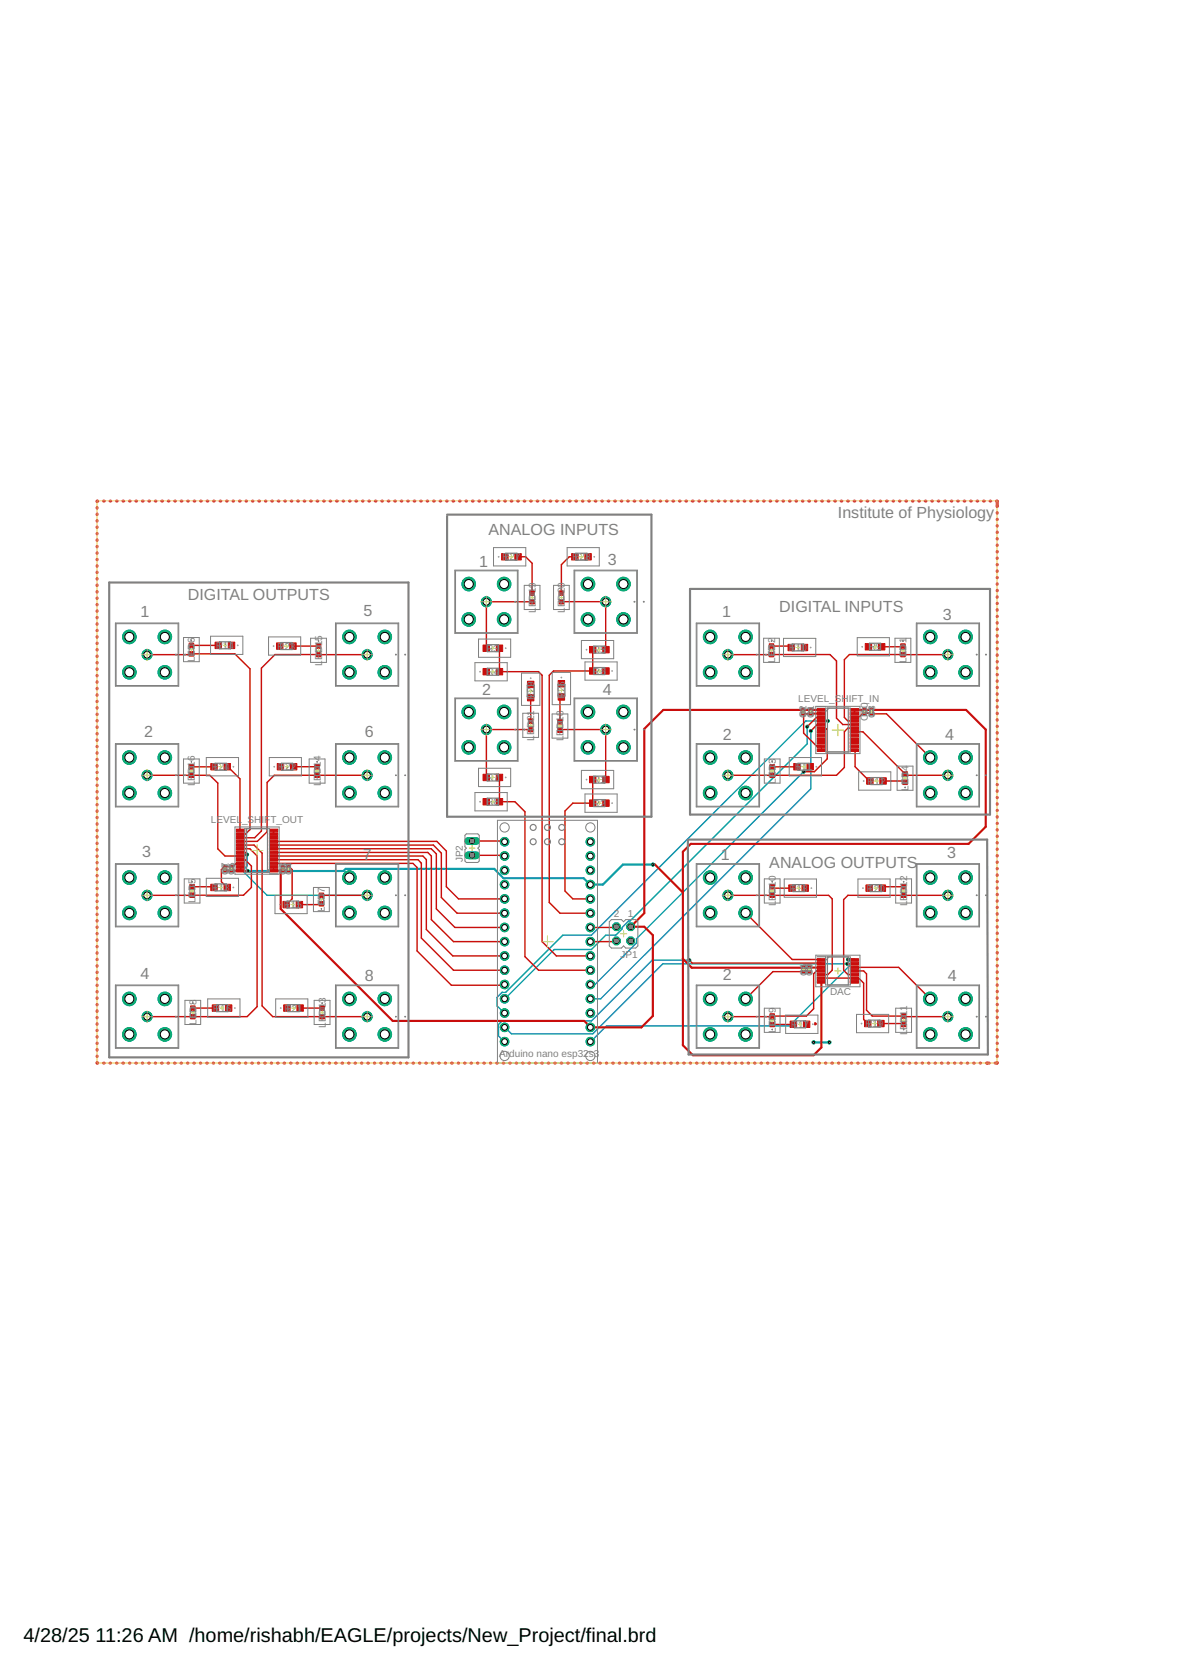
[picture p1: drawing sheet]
<svg xmlns="http://www.w3.org/2000/svg" width="210mm" height="297mm" viewBox="0 0 210 297" stroke-linecap="round" stroke-linejoin="round" font-family="sans-serif">
<defs><g id="words">
<g font-size="3.5">
<text x="4.2" y="291.8">4/28/25</text>
<text x="17" y="291.8">11:26 AM /home/rishabh/EAGLE/projects/New_Project/final.brd</text>
</g>
<g font-size="2.9" fill="#808080">
<text x="86.8" y="95">ANALOG INPUTS</text>
<text x="148.9" y="92.1">Institute of Physiology</text>
<text x="85.2" y="100.9">1</text>
<text x="108" y="100.5">3</text>
<text x="33.4" y="106.7">DIGITAL OUTPUTS</text>
<text x="25" y="109.8">1</text>
<text x="64.6" y="109.5">5</text>
<text x="128.4" y="109.8">1</text>
<text x="138.5" y="108.7">DIGITAL INPUTS</text>
<text x="167.6" y="110.1">3</text>
<text x="85.7" y="123.6">2</text>
<text x="107.1" y="123.5">4</text>
<text x="25.6" y="131">2</text>
<text x="64.9" y="131.1">6</text>
<text x="128.5" y="131.5">2</text>
<text x="168" y="131.6">4</text>
<text x="25.3" y="152.3">3</text>
<text x="64.5" y="152.8">7</text>
<text x="128.1" y="152.9">1</text>
<text x="136.7" y="154.3">ANALOG OUTPUTS</text>
<text x="168.3" y="152.5">3</text>
<text x="25" y="174">4</text>
<text x="64.9" y="174.4">8</text>
<text x="128.5" y="174.3">2</text>
<text x="168.5" y="174.4">4</text>
</g>
<g font-size="1.8" fill="#808080">
<text x="89.3" y="99.6">R27</text>
<text x="101.7" y="99.6">R28</text>
<text x="95.2" y="108" transform="rotate(-90 95.2 108)">ED19</text>
<text x="100.4" y="108" transform="rotate(-90 100.4 108)">E</text>
<text x="100.4" y="106.8" transform="rotate(-90 100.4 106.8)">D20</text>
<text x="95.2" y="108.9" transform="rotate(-90 95.2 108.9)">L</text>
<text x="100.4" y="108.9" transform="rotate(-90 100.4 108.9)">L</text>
<text x="34.6" y="117.7" transform="rotate(-90 34.6 117.7)">LED</text>
<text x="34.6" y="114.2" transform="rotate(-90 34.6 114.2)">6</text>
<text x="38.3" y="115.3">R14</text>
<text x="49.3" y="115.5">R23</text>
<text x="57.2" y="118.3" transform="rotate(-90 57.2 118.3)">L</text>
<text x="57.2" y="117.3" transform="rotate(-90 57.2 117.3)">E</text>
<text x="57.2" y="116.2" transform="rotate(-90 57.2 116.2)">D15</text>
<text x="86.5" y="115.9">R3</text>
<text x="105.4" y="119.9">R6</text>
<text x="105.4" y="116.1">R5</text>
<text x="137.7" y="117.8" transform="rotate(-90 137.7 117.8)">LED</text>
<text x="137.7" y="114.4" transform="rotate(-90 137.7 114.4)">2</text>
<text x="140.2" y="115.7">R10</text>
<text x="154.4" y="115.6">R9</text>
<text x="161.1" y="117.8" transform="rotate(-90 161.1 117.8)">LED1</text>
<text x="86.5" y="120">R4</text>
<text x="95" y="124.5" transform="rotate(-90 95 124.5)">R29</text>
<text x="100.4" y="124.3" transform="rotate(-90 100.4 124.3)">R26</text>
<text x="141.9" y="124.8">LEVEL_SHIFT_IN</text>
<text x="95" y="131.7" transform="rotate(-90 95 131.7)">L</text>
<text x="95" y="130.7" transform="rotate(-90 95 130.7)">ED21</text>
<text x="100.2" y="131.8" transform="rotate(-90 100.2 131.8)">L</text>
<text x="100.2" y="130.8" transform="rotate(-90 100.2 130.8)">E</text>
<text x="100.2" y="129.6" transform="rotate(-90 100.2 129.6)">D18</text>
<text x="143.3" y="127.6" transform="rotate(-90 143.3 127.6)">C2</text>
<text x="144.7" y="127.6" transform="rotate(-90 144.7 127.6)">C1</text>
<text x="154.3" y="128.1" transform="rotate(-90 154.3 128.1)">C10</text>
<text x="155.5" y="127.7" transform="rotate(-90 155.5 127.7)">C</text>
<text x="155.5" y="126.4" transform="rotate(-90 155.5 126.4)">8</text>
<text x="34.6" y="137.6" transform="rotate(-90 34.6 137.6)">D16</text>
<text x="37.6" y="136.9">R24</text>
<text x="49.4" y="136.9">R22</text>
<text x="57" y="137.6" transform="rotate(-90 57 137.6)">D14</text>
<text x="137.9" y="135.8" transform="rotate(-90 137.9 135.8)">3</text>
<text x="141.3" y="136.9">R11</text>
<text x="34.6" y="139.8" transform="rotate(-90 34.6 139.8)">L</text>
<text x="34.6" y="138.8" transform="rotate(-90 34.6 138.8)">E</text>
<text x="57" y="139.8" transform="rotate(-90 57 139.8)">L</text>
<text x="57" y="138.8" transform="rotate(-90 57 138.8)">E</text>
<text x="86.5" y="138.8">R7</text>
<text x="86.5" y="143.1">R8</text>
<text x="105.4" y="143.4">R2</text>
<text x="105.4" y="139.2">R1</text>
<text x="137.9" y="139.3" transform="rotate(-90 137.9 139.3)">LED</text>
<text x="154.1" y="139.5">R12</text>
<text x="161.5" y="140.5" transform="rotate(-90 161.5 140.5)">LED4</text>
<text x="37.5" y="146.2">LEVEL</text>
<text x="43" y="146.2">_SH</text>
<text x="46.5" y="146.2">I</text>
<text x="47" y="146.2">FT_OUT</text>
<text x="40.6" y="155.6" transform="rotate(-90 40.6 155.6)">C7</text>
<text x="41.8" y="155.6" transform="rotate(-90 41.8 155.6)">C5</text>
<text x="50.9" y="155.6" transform="rotate(-90 50.9 155.6)">C</text>
<text x="50.9" y="154.3" transform="rotate(-90 50.9 154.3)">3</text>
<text x="51.9" y="155.6" transform="rotate(-90 51.9 155.6)">C</text>
<text x="51.9" y="154.3" transform="rotate(-90 51.9 154.3)">4</text>
<text x="82.3" y="153.3" transform="rotate(-90 82.3 153.3)">JP2</text>
<text x="34.8" y="160.6" transform="rotate(-90 34.8 160.6)">LED</text>
<text x="34.8" y="157.1" transform="rotate(-90 34.8 157.1)">5</text>
<text x="37.6" y="158.4">R13</text>
<text x="50.4" y="161.4">R15</text>
<text x="57.8" y="158.7" transform="rotate(-90 57.8 158.7)">7</text>
<text x="137.9" y="161.1" transform="rotate(-90 137.9 161.1)">L</text>
<text x="137.9" y="160.1" transform="rotate(-90 137.9 160.1)">E</text>
<text x="137.9" y="158.9" transform="rotate(-90 137.9 158.9)">D</text>
<text x="137.9" y="157.7" transform="rotate(-90 137.9 157.7)">10</text>
<text x="140.3" y="158.5">R18</text>
<text x="154" y="158.5">R20</text>
<text x="161.2" y="161.1" transform="rotate(-90 161.2 161.1)">L</text>
<text x="161.2" y="160.1" transform="rotate(-90 161.2 160.1)">E</text>
<text x="161.2" y="158.9" transform="rotate(-90 161.2 158.9)">D12</text>
<text x="57.8" y="162.1" transform="rotate(-90 57.8 162.1)">LED</text>
<text x="109.1" y="163.1">2</text>
<text x="111.6" y="163.1">1</text>
<text x="110.3" y="170.3">JP1</text>
<text x="143.5" y="173.5" transform="rotate(-90 143.5 173.5)">C6</text>
<text x="144.5" y="173.5" transform="rotate(-90 144.5 173.5)">C9</text>
<text x="34.9" y="178.7" transform="rotate(-90 34.9 178.7)">8</text>
<text x="37.8" y="179.8">R16</text>
<text x="50.5" y="179.8">R21</text>
<text x="147.5" y="176.9">DAC</text>
<text x="34.9" y="182.2" transform="rotate(-90 34.9 182.2)">LED</text>
<text x="57.9" y="182.7" transform="rotate(-90 57.9 182.7)">L</text>
<text x="57.9" y="181.7" transform="rotate(-90 57.9 181.7)">E</text>
<text x="57.9" y="180.5" transform="rotate(-90 57.9 180.5)">D13</text>
<text x="137.9" y="183.6" transform="rotate(-90 137.9 183.6)">LED</text>
<text x="137.9" y="180.1" transform="rotate(-90 137.9 180.1)">9</text>
<text x="140.6" y="182.7">R17</text>
<text x="153.8" y="182.6">R19</text>
<text x="161.2" y="184" transform="rotate(-90 161.2 184)">L</text>
<text x="161.2" y="183" transform="rotate(-90 161.2 183)">ED</text>
<text x="161.2" y="180.5" transform="rotate(-90 161.2 180.5)">11</text>
<text x="88.7" y="188">Arduino nano esp32s3</text>
</g>
</g></defs>
<path d="M44 154.8h17.1l.3-.3h26.4l1.7 1.6h14.2l1.2 1.1M116 153.7h-5.3l-3.6 3.5h-2.2M144.6 185.3h2.8" fill="none" stroke="#0696d7" stroke-width=".38"/>
<path d="M142.8 137.2l-29.7 29.7v.7l-7.4 7.4h-.8M143.5 129.2v3l-31.5 31.5h-.3l-1.1 1.2v.2l-1.2 1.1h-1.7l-2.6 2.6h-6.6l-8.8 8.7M144.1 129.9v10.3l-37.3 37.3h-1.9M147.2 128.2h-4l-38.1 38h-5.1l-10.1 10.2h-.7l-.9 .9v1.5l1.4 1.3M43.9 151.9v2l-.5 .6v.6l4.1 4.1h17.8M104.9 157.2h.1M122.5 170.7h-6.6l-10.8 10.8h-15.9l-.6 .6v2l1.1 1.1M150.6 171.3h-32.8l-12.4 12.5h-14.5l-1.2-1.2M150.7 170.6l.5 .5v.3l-10.9 11h-32.5l-2.9 2.8" fill="none" stroke="#0696d7" stroke-width=".25"/>
<circle cx="89.7" cy="167.4" r=".76" fill="#0dab76" stroke="#0dab76" stroke-width=".18"/>
<circle cx="89.7" cy="167.4" r=".51" fill="#fff" stroke="#000" stroke-width=".18"/>
<circle cx="89.7" cy="164.9" r=".76" fill="#0dab76" stroke="#0dab76" stroke-width=".18"/>
<circle cx="89.7" cy="164.9" r=".51" fill="#fff" stroke="#000" stroke-width=".18"/>
<circle cx="89.7" cy="162.3" r=".76" fill="#0dab76" stroke="#0dab76" stroke-width=".18"/>
<circle cx="89.7" cy="162.3" r=".51" fill="#fff" stroke="#000" stroke-width=".18"/>
<circle cx="89.7" cy="159.8" r=".76" fill="#0dab76" stroke="#0dab76" stroke-width=".18"/>
<circle cx="89.7" cy="159.8" r=".51" fill="#fff" stroke="#000" stroke-width=".18"/>
<circle cx="89.7" cy="157.2" r=".76" fill="#0dab76" stroke="#0dab76" stroke-width=".18"/>
<circle cx="89.7" cy="157.2" r=".51" fill="#fff" stroke="#000" stroke-width=".18"/>
<circle cx="89.7" cy="154.7" r=".76" fill="#0dab76" stroke="#0dab76" stroke-width=".18"/>
<circle cx="89.7" cy="154.7" r=".51" fill="#fff" stroke="#000" stroke-width=".18"/>
<circle cx="89.7" cy="169.9" r=".76" fill="#0dab76" stroke="#0dab76" stroke-width=".18"/>
<circle cx="89.7" cy="169.9" r=".51" fill="#fff" stroke="#000" stroke-width=".18"/>
<circle cx="89.7" cy="172.5" r=".76" fill="#0dab76" stroke="#0dab76" stroke-width=".18"/>
<circle cx="89.7" cy="172.5" r=".51" fill="#fff" stroke="#000" stroke-width=".18"/>
<circle cx="89.7" cy="175" r=".76" fill="#0dab76" stroke="#0dab76" stroke-width=".18"/>
<circle cx="89.7" cy="175" r=".51" fill="#fff" stroke="#000" stroke-width=".18"/>
<circle cx="89.7" cy="177.5" r=".76" fill="#0dab76" stroke="#0dab76" stroke-width=".18"/>
<circle cx="89.7" cy="177.5" r=".51" fill="#fff" stroke="#000" stroke-width=".18"/>
<circle cx="89.7" cy="180.1" r=".76" fill="#0dab76" stroke="#0dab76" stroke-width=".18"/>
<circle cx="89.7" cy="180.1" r=".51" fill="#fff" stroke="#000" stroke-width=".18"/>
<circle cx="89.7" cy="182.6" r=".76" fill="#0dab76" stroke="#0dab76" stroke-width=".18"/>
<circle cx="89.7" cy="182.6" r=".51" fill="#fff" stroke="#000" stroke-width=".18"/>
<circle cx="89.7" cy="185.2" r=".76" fill="#0dab76" stroke="#0dab76" stroke-width=".18"/>
<circle cx="89.7" cy="185.2" r=".51" fill="#fff" stroke="#000" stroke-width=".18"/>
<circle cx="89.7" cy="152.2" r=".76" fill="#0dab76" stroke="#0dab76" stroke-width=".18"/>
<circle cx="89.7" cy="152.2" r=".51" fill="#fff" stroke="#000" stroke-width=".18"/>
<circle cx="89.7" cy="149.6" r=".76" fill="#0dab76" stroke="#0dab76" stroke-width=".18"/>
<circle cx="89.7" cy="149.6" r=".51" fill="#fff" stroke="#000" stroke-width=".18"/>
<circle cx="104.9" cy="167.4" r=".76" fill="#0dab76" stroke="#0dab76" stroke-width=".18"/>
<circle cx="104.9" cy="167.4" r=".51" fill="#fff" stroke="#000" stroke-width=".18"/>
<circle cx="104.9" cy="169.9" r=".76" fill="#0dab76" stroke="#0dab76" stroke-width=".18"/>
<circle cx="104.9" cy="169.9" r=".51" fill="#fff" stroke="#000" stroke-width=".18"/>
<circle cx="104.9" cy="172.5" r=".76" fill="#0dab76" stroke="#0dab76" stroke-width=".18"/>
<circle cx="104.9" cy="172.5" r=".51" fill="#fff" stroke="#000" stroke-width=".18"/>
<circle cx="104.9" cy="175" r=".76" fill="#0dab76" stroke="#0dab76" stroke-width=".18"/>
<circle cx="104.9" cy="175" r=".51" fill="#fff" stroke="#000" stroke-width=".18"/>
<circle cx="104.9" cy="177.5" r=".76" fill="#0dab76" stroke="#0dab76" stroke-width=".18"/>
<circle cx="104.9" cy="177.5" r=".51" fill="#fff" stroke="#000" stroke-width=".18"/>
<circle cx="104.9" cy="180.1" r=".76" fill="#0dab76" stroke="#0dab76" stroke-width=".18"/>
<circle cx="104.9" cy="180.1" r=".51" fill="#fff" stroke="#000" stroke-width=".18"/>
<circle cx="104.9" cy="164.9" r=".76" fill="#0dab76" stroke="#0dab76" stroke-width=".18"/>
<circle cx="104.9" cy="164.9" r=".51" fill="#fff" stroke="#000" stroke-width=".18"/>
<circle cx="104.9" cy="162.3" r=".76" fill="#0dab76" stroke="#0dab76" stroke-width=".18"/>
<circle cx="104.9" cy="162.3" r=".51" fill="#fff" stroke="#000" stroke-width=".18"/>
<circle cx="104.9" cy="159.8" r=".76" fill="#0dab76" stroke="#0dab76" stroke-width=".18"/>
<circle cx="104.9" cy="159.8" r=".51" fill="#fff" stroke="#000" stroke-width=".18"/>
<circle cx="104.9" cy="157.2" r=".76" fill="#0dab76" stroke="#0dab76" stroke-width=".18"/>
<circle cx="104.9" cy="157.2" r=".51" fill="#fff" stroke="#000" stroke-width=".18"/>
<circle cx="104.9" cy="154.7" r=".76" fill="#0dab76" stroke="#0dab76" stroke-width=".18"/>
<circle cx="104.9" cy="154.7" r=".51" fill="#fff" stroke="#000" stroke-width=".18"/>
<circle cx="104.9" cy="152.2" r=".76" fill="#0dab76" stroke="#0dab76" stroke-width=".18"/>
<circle cx="104.9" cy="152.2" r=".51" fill="#fff" stroke="#000" stroke-width=".18"/>
<circle cx="104.9" cy="149.6" r=".76" fill="#0dab76" stroke="#0dab76" stroke-width=".18"/>
<circle cx="104.9" cy="149.6" r=".51" fill="#fff" stroke="#000" stroke-width=".18"/>
<circle cx="104.9" cy="182.6" r=".76" fill="#0dab76" stroke="#0dab76" stroke-width=".18"/>
<circle cx="104.9" cy="182.6" r=".51" fill="#fff" stroke="#000" stroke-width=".18"/>
<circle cx="104.9" cy="185.2" r=".76" fill="#0dab76" stroke="#0dab76" stroke-width=".18"/>
<circle cx="104.9" cy="185.2" r=".51" fill="#fff" stroke="#000" stroke-width=".18"/>
<circle cx="129.4" cy="180.7" r=".89" fill="#0dab76" stroke="#0dab76" stroke-width=".18"/>
<circle cx="129.4" cy="180.7" r=".59" fill="#fff" stroke="#000" stroke-width=".18"/>
<circle cx="126.2" cy="177.6" r="1.21" fill="#0dab76" stroke="#0dab76" stroke-width=".18"/>
<circle cx="126.2" cy="177.6" r=".8" fill="#fff" stroke="#000" stroke-width=".18"/>
<circle cx="126.2" cy="183.9" r="1.21" fill="#0dab76" stroke="#0dab76" stroke-width=".18"/>
<circle cx="126.2" cy="183.9" r=".8" fill="#fff" stroke="#000" stroke-width=".18"/>
<circle cx="132.5" cy="183.9" r="1.21" fill="#0dab76" stroke="#0dab76" stroke-width=".18"/>
<circle cx="132.5" cy="183.9" r=".8" fill="#fff" stroke="#000" stroke-width=".18"/>
<circle cx="132.5" cy="177.6" r="1.21" fill="#0dab76" stroke="#0dab76" stroke-width=".18"/>
<circle cx="132.5" cy="177.6" r=".8" fill="#fff" stroke="#000" stroke-width=".18"/>
<circle cx="129.4" cy="159.2" r=".89" fill="#0dab76" stroke="#0dab76" stroke-width=".18"/>
<circle cx="129.4" cy="159.2" r=".59" fill="#fff" stroke="#000" stroke-width=".18"/>
<circle cx="126.2" cy="156" r="1.21" fill="#0dab76" stroke="#0dab76" stroke-width=".18"/>
<circle cx="126.2" cy="156" r=".8" fill="#fff" stroke="#000" stroke-width=".18"/>
<circle cx="126.2" cy="162.3" r="1.21" fill="#0dab76" stroke="#0dab76" stroke-width=".18"/>
<circle cx="126.2" cy="162.3" r=".8" fill="#fff" stroke="#000" stroke-width=".18"/>
<circle cx="132.5" cy="162.3" r="1.21" fill="#0dab76" stroke="#0dab76" stroke-width=".18"/>
<circle cx="132.5" cy="162.3" r=".8" fill="#fff" stroke="#000" stroke-width=".18"/>
<circle cx="132.5" cy="156" r="1.21" fill="#0dab76" stroke="#0dab76" stroke-width=".18"/>
<circle cx="132.5" cy="156" r=".8" fill="#fff" stroke="#000" stroke-width=".18"/>
<circle cx="168.5" cy="180.7" r=".89" fill="#0dab76" stroke="#0dab76" stroke-width=".18"/>
<circle cx="168.5" cy="180.7" r=".59" fill="#fff" stroke="#000" stroke-width=".18"/>
<circle cx="165.3" cy="177.6" r="1.21" fill="#0dab76" stroke="#0dab76" stroke-width=".18"/>
<circle cx="165.3" cy="177.6" r=".8" fill="#fff" stroke="#000" stroke-width=".18"/>
<circle cx="165.3" cy="183.9" r="1.21" fill="#0dab76" stroke="#0dab76" stroke-width=".18"/>
<circle cx="165.3" cy="183.9" r=".8" fill="#fff" stroke="#000" stroke-width=".18"/>
<circle cx="171.6" cy="183.9" r="1.21" fill="#0dab76" stroke="#0dab76" stroke-width=".18"/>
<circle cx="171.6" cy="183.9" r=".8" fill="#fff" stroke="#000" stroke-width=".18"/>
<circle cx="171.6" cy="177.6" r="1.21" fill="#0dab76" stroke="#0dab76" stroke-width=".18"/>
<circle cx="171.6" cy="177.6" r=".8" fill="#fff" stroke="#000" stroke-width=".18"/>
<circle cx="168.5" cy="159.2" r=".89" fill="#0dab76" stroke="#0dab76" stroke-width=".18"/>
<circle cx="168.5" cy="159.2" r=".59" fill="#fff" stroke="#000" stroke-width=".18"/>
<circle cx="165.3" cy="156" r="1.21" fill="#0dab76" stroke="#0dab76" stroke-width=".18"/>
<circle cx="165.3" cy="156" r=".8" fill="#fff" stroke="#000" stroke-width=".18"/>
<circle cx="165.3" cy="162.3" r="1.21" fill="#0dab76" stroke="#0dab76" stroke-width=".18"/>
<circle cx="165.3" cy="162.3" r=".8" fill="#fff" stroke="#000" stroke-width=".18"/>
<circle cx="171.6" cy="162.3" r="1.21" fill="#0dab76" stroke="#0dab76" stroke-width=".18"/>
<circle cx="171.6" cy="162.3" r=".8" fill="#fff" stroke="#000" stroke-width=".18"/>
<circle cx="171.6" cy="156" r="1.21" fill="#0dab76" stroke="#0dab76" stroke-width=".18"/>
<circle cx="171.6" cy="156" r=".8" fill="#fff" stroke="#000" stroke-width=".18"/>
<circle cx="26.1" cy="159.2" r=".89" fill="#0dab76" stroke="#0dab76" stroke-width=".18"/>
<circle cx="26.1" cy="159.2" r=".59" fill="#fff" stroke="#000" stroke-width=".18"/>
<circle cx="23" cy="156" r="1.21" fill="#0dab76" stroke="#0dab76" stroke-width=".18"/>
<circle cx="23" cy="156" r=".8" fill="#fff" stroke="#000" stroke-width=".18"/>
<circle cx="23" cy="162.3" r="1.21" fill="#0dab76" stroke="#0dab76" stroke-width=".18"/>
<circle cx="23" cy="162.3" r=".8" fill="#fff" stroke="#000" stroke-width=".18"/>
<circle cx="29.3" cy="162.3" r="1.21" fill="#0dab76" stroke="#0dab76" stroke-width=".18"/>
<circle cx="29.3" cy="162.3" r=".8" fill="#fff" stroke="#000" stroke-width=".18"/>
<circle cx="29.3" cy="156" r="1.21" fill="#0dab76" stroke="#0dab76" stroke-width=".18"/>
<circle cx="29.3" cy="156" r=".8" fill="#fff" stroke="#000" stroke-width=".18"/>
<circle cx="26.1" cy="116.4" r=".89" fill="#0dab76" stroke="#0dab76" stroke-width=".18"/>
<circle cx="26.1" cy="116.4" r=".59" fill="#fff" stroke="#000" stroke-width=".18"/>
<circle cx="23" cy="113.2" r="1.21" fill="#0dab76" stroke="#0dab76" stroke-width=".18"/>
<circle cx="23" cy="113.2" r=".8" fill="#fff" stroke="#000" stroke-width=".18"/>
<circle cx="23" cy="119.5" r="1.21" fill="#0dab76" stroke="#0dab76" stroke-width=".18"/>
<circle cx="23" cy="119.5" r=".8" fill="#fff" stroke="#000" stroke-width=".18"/>
<circle cx="29.3" cy="119.5" r="1.21" fill="#0dab76" stroke="#0dab76" stroke-width=".18"/>
<circle cx="29.3" cy="119.5" r=".8" fill="#fff" stroke="#000" stroke-width=".18"/>
<circle cx="29.3" cy="113.2" r="1.21" fill="#0dab76" stroke="#0dab76" stroke-width=".18"/>
<circle cx="29.3" cy="113.2" r=".8" fill="#fff" stroke="#000" stroke-width=".18"/>
<circle cx="65.3" cy="159.2" r=".89" fill="#0dab76" stroke="#0dab76" stroke-width=".18"/>
<circle cx="65.3" cy="159.2" r=".59" fill="#fff" stroke="#000" stroke-width=".18"/>
<circle cx="62.1" cy="156" r="1.21" fill="#0dab76" stroke="#0dab76" stroke-width=".18"/>
<circle cx="62.1" cy="156" r=".8" fill="#fff" stroke="#000" stroke-width=".18"/>
<circle cx="62.1" cy="162.3" r="1.21" fill="#0dab76" stroke="#0dab76" stroke-width=".18"/>
<circle cx="62.1" cy="162.3" r=".8" fill="#fff" stroke="#000" stroke-width=".18"/>
<circle cx="68.4" cy="162.3" r="1.21" fill="#0dab76" stroke="#0dab76" stroke-width=".18"/>
<circle cx="68.4" cy="162.3" r=".8" fill="#fff" stroke="#000" stroke-width=".18"/>
<circle cx="68.4" cy="156" r="1.21" fill="#0dab76" stroke="#0dab76" stroke-width=".18"/>
<circle cx="68.4" cy="156" r=".8" fill="#fff" stroke="#000" stroke-width=".18"/>
<circle cx="26.1" cy="180.7" r=".89" fill="#0dab76" stroke="#0dab76" stroke-width=".18"/>
<circle cx="26.1" cy="180.7" r=".59" fill="#fff" stroke="#000" stroke-width=".18"/>
<circle cx="23" cy="177.6" r="1.21" fill="#0dab76" stroke="#0dab76" stroke-width=".18"/>
<circle cx="23" cy="177.6" r=".8" fill="#fff" stroke="#000" stroke-width=".18"/>
<circle cx="23" cy="183.9" r="1.21" fill="#0dab76" stroke="#0dab76" stroke-width=".18"/>
<circle cx="23" cy="183.9" r=".8" fill="#fff" stroke="#000" stroke-width=".18"/>
<circle cx="29.3" cy="183.9" r="1.21" fill="#0dab76" stroke="#0dab76" stroke-width=".18"/>
<circle cx="29.3" cy="183.9" r=".8" fill="#fff" stroke="#000" stroke-width=".18"/>
<circle cx="29.3" cy="177.6" r="1.21" fill="#0dab76" stroke="#0dab76" stroke-width=".18"/>
<circle cx="29.3" cy="177.6" r=".8" fill="#fff" stroke="#000" stroke-width=".18"/>
<circle cx="65.3" cy="180.7" r=".89" fill="#0dab76" stroke="#0dab76" stroke-width=".18"/>
<circle cx="65.3" cy="180.7" r=".59" fill="#fff" stroke="#000" stroke-width=".18"/>
<circle cx="62.1" cy="177.6" r="1.21" fill="#0dab76" stroke="#0dab76" stroke-width=".18"/>
<circle cx="62.1" cy="177.6" r=".8" fill="#fff" stroke="#000" stroke-width=".18"/>
<circle cx="62.1" cy="183.9" r="1.21" fill="#0dab76" stroke="#0dab76" stroke-width=".18"/>
<circle cx="62.1" cy="183.9" r=".8" fill="#fff" stroke="#000" stroke-width=".18"/>
<circle cx="68.4" cy="183.9" r="1.21" fill="#0dab76" stroke="#0dab76" stroke-width=".18"/>
<circle cx="68.4" cy="183.9" r=".8" fill="#fff" stroke="#000" stroke-width=".18"/>
<circle cx="68.4" cy="177.6" r="1.21" fill="#0dab76" stroke="#0dab76" stroke-width=".18"/>
<circle cx="68.4" cy="177.6" r=".8" fill="#fff" stroke="#000" stroke-width=".18"/>
<circle cx="86.4" cy="107" r=".89" fill="#0dab76" stroke="#0dab76" stroke-width=".18"/>
<circle cx="86.4" cy="107" r=".59" fill="#fff" stroke="#000" stroke-width=".18"/>
<circle cx="83.3" cy="103.8" r="1.21" fill="#0dab76" stroke="#0dab76" stroke-width=".18"/>
<circle cx="83.3" cy="103.8" r=".8" fill="#fff" stroke="#000" stroke-width=".18"/>
<circle cx="83.3" cy="110.1" r="1.21" fill="#0dab76" stroke="#0dab76" stroke-width=".18"/>
<circle cx="83.3" cy="110.1" r=".8" fill="#fff" stroke="#000" stroke-width=".18"/>
<circle cx="89.6" cy="110.1" r="1.21" fill="#0dab76" stroke="#0dab76" stroke-width=".18"/>
<circle cx="89.6" cy="110.1" r=".8" fill="#fff" stroke="#000" stroke-width=".18"/>
<circle cx="89.6" cy="103.8" r="1.21" fill="#0dab76" stroke="#0dab76" stroke-width=".18"/>
<circle cx="89.6" cy="103.8" r=".8" fill="#fff" stroke="#000" stroke-width=".18"/>
<circle cx="107.7" cy="107" r=".89" fill="#0dab76" stroke="#0dab76" stroke-width=".18"/>
<circle cx="107.7" cy="107" r=".59" fill="#fff" stroke="#000" stroke-width=".18"/>
<circle cx="104.5" cy="103.8" r="1.21" fill="#0dab76" stroke="#0dab76" stroke-width=".18"/>
<circle cx="104.5" cy="103.8" r=".8" fill="#fff" stroke="#000" stroke-width=".18"/>
<circle cx="104.5" cy="110.1" r="1.21" fill="#0dab76" stroke="#0dab76" stroke-width=".18"/>
<circle cx="104.5" cy="110.1" r=".8" fill="#fff" stroke="#000" stroke-width=".18"/>
<circle cx="110.8" cy="110.1" r="1.21" fill="#0dab76" stroke="#0dab76" stroke-width=".18"/>
<circle cx="110.8" cy="110.1" r=".8" fill="#fff" stroke="#000" stroke-width=".18"/>
<circle cx="110.8" cy="103.8" r="1.21" fill="#0dab76" stroke="#0dab76" stroke-width=".18"/>
<circle cx="110.8" cy="103.8" r=".8" fill="#fff" stroke="#000" stroke-width=".18"/>
<circle cx="86.4" cy="129.7" r=".89" fill="#0dab76" stroke="#0dab76" stroke-width=".18"/>
<circle cx="86.4" cy="129.7" r=".59" fill="#fff" stroke="#000" stroke-width=".18"/>
<circle cx="83.3" cy="126.6" r="1.21" fill="#0dab76" stroke="#0dab76" stroke-width=".18"/>
<circle cx="83.3" cy="126.6" r=".8" fill="#fff" stroke="#000" stroke-width=".18"/>
<circle cx="83.3" cy="132.8" r="1.21" fill="#0dab76" stroke="#0dab76" stroke-width=".18"/>
<circle cx="83.3" cy="132.8" r=".8" fill="#fff" stroke="#000" stroke-width=".18"/>
<circle cx="89.6" cy="132.8" r="1.21" fill="#0dab76" stroke="#0dab76" stroke-width=".18"/>
<circle cx="89.6" cy="132.8" r=".8" fill="#fff" stroke="#000" stroke-width=".18"/>
<circle cx="89.6" cy="126.6" r="1.21" fill="#0dab76" stroke="#0dab76" stroke-width=".18"/>
<circle cx="89.6" cy="126.6" r=".8" fill="#fff" stroke="#000" stroke-width=".18"/>
<circle cx="107.7" cy="129.7" r=".89" fill="#0dab76" stroke="#0dab76" stroke-width=".18"/>
<circle cx="107.7" cy="129.7" r=".59" fill="#fff" stroke="#000" stroke-width=".18"/>
<circle cx="104.5" cy="126.6" r="1.21" fill="#0dab76" stroke="#0dab76" stroke-width=".18"/>
<circle cx="104.5" cy="126.6" r=".8" fill="#fff" stroke="#000" stroke-width=".18"/>
<circle cx="104.5" cy="132.8" r="1.21" fill="#0dab76" stroke="#0dab76" stroke-width=".18"/>
<circle cx="104.5" cy="132.8" r=".8" fill="#fff" stroke="#000" stroke-width=".18"/>
<circle cx="110.8" cy="132.8" r="1.21" fill="#0dab76" stroke="#0dab76" stroke-width=".18"/>
<circle cx="110.8" cy="132.8" r=".8" fill="#fff" stroke="#000" stroke-width=".18"/>
<circle cx="110.8" cy="126.6" r="1.21" fill="#0dab76" stroke="#0dab76" stroke-width=".18"/>
<circle cx="110.8" cy="126.6" r=".8" fill="#fff" stroke="#000" stroke-width=".18"/>
<circle cx="65.3" cy="137.8" r=".89" fill="#0dab76" stroke="#0dab76" stroke-width=".18"/>
<circle cx="65.3" cy="137.8" r=".59" fill="#fff" stroke="#000" stroke-width=".18"/>
<circle cx="62.1" cy="134.7" r="1.21" fill="#0dab76" stroke="#0dab76" stroke-width=".18"/>
<circle cx="62.1" cy="134.7" r=".8" fill="#fff" stroke="#000" stroke-width=".18"/>
<circle cx="62.1" cy="141" r="1.21" fill="#0dab76" stroke="#0dab76" stroke-width=".18"/>
<circle cx="62.1" cy="141" r=".8" fill="#fff" stroke="#000" stroke-width=".18"/>
<circle cx="68.4" cy="141" r="1.21" fill="#0dab76" stroke="#0dab76" stroke-width=".18"/>
<circle cx="68.4" cy="141" r=".8" fill="#fff" stroke="#000" stroke-width=".18"/>
<circle cx="68.4" cy="134.7" r="1.21" fill="#0dab76" stroke="#0dab76" stroke-width=".18"/>
<circle cx="68.4" cy="134.7" r=".8" fill="#fff" stroke="#000" stroke-width=".18"/>
<circle cx="65.3" cy="116.4" r=".89" fill="#0dab76" stroke="#0dab76" stroke-width=".18"/>
<circle cx="65.3" cy="116.4" r=".59" fill="#fff" stroke="#000" stroke-width=".18"/>
<circle cx="62.1" cy="113.2" r="1.21" fill="#0dab76" stroke="#0dab76" stroke-width=".18"/>
<circle cx="62.1" cy="113.2" r=".8" fill="#fff" stroke="#000" stroke-width=".18"/>
<circle cx="62.1" cy="119.5" r="1.21" fill="#0dab76" stroke="#0dab76" stroke-width=".18"/>
<circle cx="62.1" cy="119.5" r=".8" fill="#fff" stroke="#000" stroke-width=".18"/>
<circle cx="68.4" cy="119.5" r="1.21" fill="#0dab76" stroke="#0dab76" stroke-width=".18"/>
<circle cx="68.4" cy="119.5" r=".8" fill="#fff" stroke="#000" stroke-width=".18"/>
<circle cx="68.4" cy="113.2" r="1.21" fill="#0dab76" stroke="#0dab76" stroke-width=".18"/>
<circle cx="68.4" cy="113.2" r=".8" fill="#fff" stroke="#000" stroke-width=".18"/>
<circle cx="26.1" cy="137.8" r=".89" fill="#0dab76" stroke="#0dab76" stroke-width=".18"/>
<circle cx="26.1" cy="137.8" r=".59" fill="#fff" stroke="#000" stroke-width=".18"/>
<circle cx="23" cy="134.7" r="1.21" fill="#0dab76" stroke="#0dab76" stroke-width=".18"/>
<circle cx="23" cy="134.7" r=".8" fill="#fff" stroke="#000" stroke-width=".18"/>
<circle cx="23" cy="141" r="1.21" fill="#0dab76" stroke="#0dab76" stroke-width=".18"/>
<circle cx="23" cy="141" r=".8" fill="#fff" stroke="#000" stroke-width=".18"/>
<circle cx="29.3" cy="141" r="1.21" fill="#0dab76" stroke="#0dab76" stroke-width=".18"/>
<circle cx="29.3" cy="141" r=".8" fill="#fff" stroke="#000" stroke-width=".18"/>
<circle cx="29.3" cy="134.7" r="1.21" fill="#0dab76" stroke="#0dab76" stroke-width=".18"/>
<circle cx="29.3" cy="134.7" r=".8" fill="#fff" stroke="#000" stroke-width=".18"/>
<circle cx="168.5" cy="116.4" r=".89" fill="#0dab76" stroke="#0dab76" stroke-width=".18"/>
<circle cx="168.5" cy="116.4" r=".59" fill="#fff" stroke="#000" stroke-width=".18"/>
<circle cx="165.3" cy="113.2" r="1.21" fill="#0dab76" stroke="#0dab76" stroke-width=".18"/>
<circle cx="165.3" cy="113.2" r=".8" fill="#fff" stroke="#000" stroke-width=".18"/>
<circle cx="165.3" cy="119.5" r="1.21" fill="#0dab76" stroke="#0dab76" stroke-width=".18"/>
<circle cx="165.3" cy="119.5" r=".8" fill="#fff" stroke="#000" stroke-width=".18"/>
<circle cx="171.6" cy="119.5" r="1.21" fill="#0dab76" stroke="#0dab76" stroke-width=".18"/>
<circle cx="171.6" cy="119.5" r=".8" fill="#fff" stroke="#000" stroke-width=".18"/>
<circle cx="171.6" cy="113.2" r="1.21" fill="#0dab76" stroke="#0dab76" stroke-width=".18"/>
<circle cx="171.6" cy="113.2" r=".8" fill="#fff" stroke="#000" stroke-width=".18"/>
<circle cx="129.4" cy="116.4" r=".89" fill="#0dab76" stroke="#0dab76" stroke-width=".18"/>
<circle cx="129.4" cy="116.4" r=".59" fill="#fff" stroke="#000" stroke-width=".18"/>
<circle cx="126.2" cy="113.2" r="1.21" fill="#0dab76" stroke="#0dab76" stroke-width=".18"/>
<circle cx="126.2" cy="113.2" r=".8" fill="#fff" stroke="#000" stroke-width=".18"/>
<circle cx="126.2" cy="119.5" r="1.21" fill="#0dab76" stroke="#0dab76" stroke-width=".18"/>
<circle cx="126.2" cy="119.5" r=".8" fill="#fff" stroke="#000" stroke-width=".18"/>
<circle cx="132.5" cy="119.5" r="1.21" fill="#0dab76" stroke="#0dab76" stroke-width=".18"/>
<circle cx="132.5" cy="119.5" r=".8" fill="#fff" stroke="#000" stroke-width=".18"/>
<circle cx="132.5" cy="113.2" r="1.21" fill="#0dab76" stroke="#0dab76" stroke-width=".18"/>
<circle cx="132.5" cy="113.2" r=".8" fill="#fff" stroke="#000" stroke-width=".18"/>
<circle cx="129.4" cy="137.8" r=".89" fill="#0dab76" stroke="#0dab76" stroke-width=".18"/>
<circle cx="129.4" cy="137.8" r=".59" fill="#fff" stroke="#000" stroke-width=".18"/>
<circle cx="126.2" cy="134.7" r="1.21" fill="#0dab76" stroke="#0dab76" stroke-width=".18"/>
<circle cx="126.2" cy="134.7" r=".8" fill="#fff" stroke="#000" stroke-width=".18"/>
<circle cx="126.2" cy="141" r="1.21" fill="#0dab76" stroke="#0dab76" stroke-width=".18"/>
<circle cx="126.2" cy="141" r=".8" fill="#fff" stroke="#000" stroke-width=".18"/>
<circle cx="132.5" cy="141" r="1.21" fill="#0dab76" stroke="#0dab76" stroke-width=".18"/>
<circle cx="132.5" cy="141" r=".8" fill="#fff" stroke="#000" stroke-width=".18"/>
<circle cx="132.5" cy="134.7" r="1.21" fill="#0dab76" stroke="#0dab76" stroke-width=".18"/>
<circle cx="132.5" cy="134.7" r=".8" fill="#fff" stroke="#000" stroke-width=".18"/>
<circle cx="168.5" cy="137.8" r=".89" fill="#0dab76" stroke="#0dab76" stroke-width=".18"/>
<circle cx="168.5" cy="137.8" r=".59" fill="#fff" stroke="#000" stroke-width=".18"/>
<circle cx="165.3" cy="134.7" r="1.21" fill="#0dab76" stroke="#0dab76" stroke-width=".18"/>
<circle cx="165.3" cy="134.7" r=".8" fill="#fff" stroke="#000" stroke-width=".18"/>
<circle cx="165.3" cy="141" r="1.21" fill="#0dab76" stroke="#0dab76" stroke-width=".18"/>
<circle cx="165.3" cy="141" r=".8" fill="#fff" stroke="#000" stroke-width=".18"/>
<circle cx="171.6" cy="141" r="1.21" fill="#0dab76" stroke="#0dab76" stroke-width=".18"/>
<circle cx="171.6" cy="141" r=".8" fill="#fff" stroke="#000" stroke-width=".18"/>
<circle cx="171.6" cy="134.7" r="1.21" fill="#0dab76" stroke="#0dab76" stroke-width=".18"/>
<circle cx="171.6" cy="134.7" r=".8" fill="#fff" stroke="#000" stroke-width=".18"/>
<circle cx="112.1" cy="164.7" r=".73" fill="#0dab76" stroke="#0dab76" stroke-width=".18"/>
<circle cx="112.1" cy="164.7" r=".47" fill="#fff" stroke="#000" stroke-width=".18"/>
<circle cx="112.1" cy="167.3" r=".73" fill="#0dab76" stroke="#0dab76" stroke-width=".18"/>
<circle cx="112.1" cy="167.3" r=".47" fill="#fff" stroke="#000" stroke-width=".18"/>
<circle cx="109.6" cy="164.7" r=".73" fill="#0dab76" stroke="#0dab76" stroke-width=".18"/>
<circle cx="109.6" cy="164.7" r=".47" fill="#fff" stroke="#000" stroke-width=".18"/>
<circle cx="109.6" cy="167.3" r=".73" fill="#0dab76" stroke="#0dab76" stroke-width=".18"/>
<circle cx="109.6" cy="167.3" r=".47" fill="#fff" stroke="#000" stroke-width=".18"/>
<path d="M83.2 152h1.4" fill="none" stroke="#0dab76" stroke-width="1.4"/>
<circle cx="83.9" cy="152" r=".47" fill="#fff" stroke="#000" stroke-width=".18"/>
<path d="M83.2 149.5h1.4" fill="none" stroke="#0dab76" stroke-width="1.4"/>
<circle cx="83.9" cy="149.5" r=".47" fill="#fff" stroke="#000" stroke-width=".18"/>
<circle cx="44" cy="154.8" r=".25" fill="#0dab76" stroke="#0dab76" stroke-width=".18"/>
<circle cx="44" cy="154.8" r=".15" fill="#fff" stroke="#000" stroke-width=".18"/>
<circle cx="116" cy="153.7" r=".28" fill="#0dab76" stroke="#0dab76" stroke-width=".18"/>
<circle cx="116" cy="153.7" r=".17" fill="#fff" stroke="#000" stroke-width=".18"/>
<circle cx="144.6" cy="185.3" r=".28" fill="#0dab76" stroke="#0dab76" stroke-width=".18"/>
<circle cx="144.6" cy="185.3" r=".17" fill="#fff" stroke="#000" stroke-width=".18"/>
<circle cx="147.4" cy="185.3" r=".28" fill="#0dab76" stroke="#0dab76" stroke-width=".18"/>
<circle cx="147.4" cy="185.3" r=".17" fill="#fff" stroke="#000" stroke-width=".18"/>
<circle cx="43.9" cy="151.9" r=".25" fill="#0dab76" stroke="#0dab76" stroke-width=".18"/>
<circle cx="43.9" cy="151.9" r=".15" fill="#fff" stroke="#000" stroke-width=".18"/>
<circle cx="143.5" cy="129.2" r=".25" fill="#0dab76" stroke="#0dab76" stroke-width=".18"/>
<circle cx="143.5" cy="129.2" r=".15" fill="#fff" stroke="#000" stroke-width=".18"/>
<circle cx="147.2" cy="128.2" r=".25" fill="#0dab76" stroke="#0dab76" stroke-width=".18"/>
<circle cx="147.2" cy="128.2" r=".15" fill="#fff" stroke="#000" stroke-width=".18"/>
<circle cx="122.5" cy="170.7" r=".25" fill="#0dab76" stroke="#0dab76" stroke-width=".18"/>
<circle cx="122.5" cy="170.7" r=".15" fill="#fff" stroke="#000" stroke-width=".18"/>
<circle cx="150.7" cy="170.6" r=".25" fill="#0dab76" stroke="#0dab76" stroke-width=".18"/>
<circle cx="150.7" cy="170.6" r=".15" fill="#fff" stroke="#000" stroke-width=".18"/>
<circle cx="150.6" cy="171.3" r=".25" fill="#0dab76" stroke="#0dab76" stroke-width=".18"/>
<circle cx="150.6" cy="171.3" r=".15" fill="#fff" stroke="#000" stroke-width=".18"/>
<circle cx="144.1" cy="129.9" r=".25" fill="#0dab76" stroke="#0dab76" stroke-width=".18"/>
<circle cx="144.1" cy="129.9" r=".15" fill="#fff" stroke="#000" stroke-width=".18"/>
<circle cx="142.8" cy="137.2" r=".25" fill="#0dab76" stroke="#0dab76" stroke-width=".18"/>
<circle cx="142.8" cy="137.2" r=".15" fill="#fff" stroke="#000" stroke-width=".18"/>
<g fill="#c90d0c" stroke="#c90d0c" stroke-width=".18">
<path d="M143.9 126.6h.4v.5h-.4z"/>
<path d="M143.9 126h.4v.4h-.4z"/>
<path d="M153.4 126h.4v.4h-.4z"/>
<path d="M153.4 126.6h.4v.5h-.4z"/>
<path d="M142.5 126.6h.4v.5h-.4z"/>
<path d="M142.5 126h.4v.4h-.4z"/>
<path d="M50.1 153.9h.4v.4h-.4z"/>
<path d="M50.1 154.5h.4v.5h-.4z"/>
<path d="M51.1 153.9h.4v.4h-.4z"/>
<path d="M51.1 154.5h.4v.5h-.4z"/>
<path d="M40.9 154.5h.4v.5h-.4z"/>
<path d="M40.9 153.9h.4v.4h-.4z"/>
<path d="M142.6 171.8h.4v.5h-.4z"/>
<path d="M142.6 172.4h.4v.5h-.4z"/>
<path d="M39.8 154.5h.4v.5h-.4z"/>
<path d="M39.8 153.9h.4v.4h-.4z"/>
<path d="M154.7 126h.4v.4h-.4z"/>
<path d="M154.7 126.6h.4v.5h-.4z"/>
<path d="M143.6 171.8h.5v.5h-.5z"/>
<path d="M143.6 172.4h.5v.5h-.5z"/>
<path d="M145.2 170.4h1.5v.5h-1.5z"/>
<path d="M145.2 171.1h1.5v.4h-1.5z"/>
<path d="M145.2 171.7h1.5v.5h-1.5z"/>
<path d="M145.2 172.4h1.5v.4h-1.5z"/>
<path d="M145.2 173h1.5v.5h-1.5z"/>
<path d="M145.2 173.7h1.5v.4h-1.5z"/>
<path d="M145.2 174.3h1.5v.5h-1.5z"/>
<path d="M151.1 174.3h1.5v.5h-1.5z"/>
<path d="M151.1 173.7h1.5v.4h-1.5z"/>
<path d="M151.1 173h1.5v.5h-1.5z"/>
<path d="M151.1 172.4h1.5v.4h-1.5z"/>
<path d="M151.1 171.7h1.5v.5h-1.5z"/>
<path d="M151.1 171.1h1.5v.4h-1.5z"/>
<path d="M151.1 170.4h1.5v.5h-1.5z"/>
<path d="M160.1 114.4h.8v.9h-.8z"/>
<path d="M160.1 116h.8v.8h-.8z"/>
<path d="M136.8 157.2h.8v.8h-.8z"/>
<path d="M136.8 158.7h.8v.8h-.8z"/>
<path d="M160.2 181.7h.8v.8h-.8z"/>
<path d="M160.2 180.2h.8v.8h-.8z"/>
<path d="M160.2 157.2h.8v.8h-.8z"/>
<path d="M160.2 158.7h.8v.8h-.8z"/>
<path d="M56.9 178.8h.8v.8h-.8z"/>
<path d="M56.9 180.3h.8v.8h-.8z"/>
<path d="M56 135.9h.8v.8h-.8z"/>
<path d="M56 137.4h.8v.8h-.8z"/>
<path d="M56.2 114.4h.8v.9h-.8z"/>
<path d="M56.2 116h.8v.8h-.8z"/>
<path d="M33.6 135.9h.8v.8h-.8z"/>
<path d="M33.6 137.4h.8v.8h-.8z"/>
<path d="M99.1 127.9h.8v.8h-.8z"/>
<path d="M99.1 129.4h.8v.8h-.8z"/>
<path d="M94.2 105.1h.8v.8h-.8z"/>
<path d="M94.2 106.6h.8v.8h-.8z"/>
<path d="M136.7 114.4h.8v.9h-.8z"/>
<path d="M136.7 116h.8v.8h-.8z"/>
<path d="M99.4 105.1h.8v.8h-.8z"/>
<path d="M99.4 106.6h.8v.8h-.8z"/>
<path d="M93.9 127.8h.8v.8h-.8z"/>
<path d="M93.9 129.3h.8v.8h-.8z"/>
<path d="M136.8 135.9h.8v.8h-.8z"/>
<path d="M136.8 137.4h.8v.8h-.8z"/>
<path d="M160.5 138.7h.8v.8h-.8z"/>
<path d="M160.5 137.2h.8v.8h-.8z"/>
<path d="M33.7 157.2h.8v.8h-.8z"/>
<path d="M33.7 158.7h.8v.8h-.8z"/>
<path d="M33.6 114.3h.8v.8h-.8z"/>
<path d="M33.6 115.8h.8v.8h-.8z"/>
<path d="M56.7 160.3h.8v.8h-.8z"/>
<path d="M56.7 158.7h.8v.9h-.8z"/>
<path d="M33.9 178.8h.8v.8h-.8z"/>
<path d="M33.9 180.3h.8v.8h-.8z"/>
<path d="M136.8 181.7h.8v.8h-.8z"/>
<path d="M136.8 180.2h.8v.8h-.8z"/>
<path d="M145.2 126h1.5v.4h-1.5z"/>
<path d="M145.2 126.6h1.5v.5h-1.5z"/>
<path d="M145.2 127.3h1.5v.4h-1.5z"/>
<path d="M145.2 127.9h1.5v.5h-1.5z"/>
<path d="M145.2 128.6h1.5v.4h-1.5z"/>
<path d="M145.2 129.2h1.5v.5h-1.5z"/>
<path d="M145.2 129.9h1.5v.4h-1.5z"/>
<path d="M145.2 130.5h1.5v.5h-1.5z"/>
<path d="M145.2 131.2h1.5v.4h-1.5z"/>
<path d="M145.2 131.8h1.5v.5h-1.5z"/>
<path d="M145.2 132.5h1.5v.4h-1.5z"/>
<path d="M145.2 133.1h1.5v.5h-1.5z"/>
<path d="M151.1 133.1h1.5v.5h-1.5z"/>
<path d="M151.1 132.5h1.5v.4h-1.5z"/>
<path d="M151.1 131.8h1.5v.5h-1.5z"/>
<path d="M151.1 131.2h1.5v.4h-1.5z"/>
<path d="M151.1 130.5h1.5v.5h-1.5z"/>
<path d="M151.1 129.9h1.5v.4h-1.5z"/>
<path d="M151.1 129.2h1.5v.5h-1.5z"/>
<path d="M151.1 128.6h1.5v.4h-1.5z"/>
<path d="M151.1 127.9h1.5v.5h-1.5z"/>
<path d="M151.1 127.3h1.5v.4h-1.5z"/>
<path d="M151.1 126.6h1.5v.5h-1.5z"/>
<path d="M151.1 126h1.5v.4h-1.5z"/>
<path d="M47.9 154.5h1.5v.5h-1.5z"/>
<path d="M47.9 153.9h1.5v.4h-1.5z"/>
<path d="M47.9 153.2h1.5v.5h-1.5z"/>
<path d="M47.9 152.6h1.5v.5h-1.5z"/>
<path d="M47.9 151.9h1.5v.5h-1.5z"/>
<path d="M47.9 151.3h1.5v.5h-1.5z"/>
<path d="M47.9 150.6h1.5v.5h-1.5z"/>
<path d="M47.9 150h1.5v.5h-1.5z"/>
<path d="M47.9 149.3h1.5v.5h-1.5z"/>
<path d="M47.9 148.7h1.5v.5h-1.5z"/>
<path d="M47.9 148h1.5v.5h-1.5z"/>
<path d="M47.9 147.4h1.5v.4h-1.5z"/>
<path d="M42 147.4h1.5v.4h-1.5z"/>
<path d="M42 148h1.5v.5h-1.5z"/>
<path d="M42 148.7h1.5v.5h-1.5z"/>
<path d="M42 149.3h1.5v.5h-1.5z"/>
<path d="M42 150h1.5v.5h-1.5z"/>
<path d="M42 150.6h1.5v.5h-1.5z"/>
<path d="M42 151.3h1.5v.5h-1.5z"/>
<path d="M42 151.9h1.5v.5h-1.5z"/>
<path d="M42 152.6h1.5v.5h-1.5z"/>
<path d="M42 153.2h1.5v.5h-1.5z"/>
<path d="M42 153.9h1.5v.4h-1.5z"/>
<path d="M42 154.5h1.5v.5h-1.5z"/>
<path d="M104.8 138h1.1v1.1h-1.1z"/>
<path d="M107.1 138h1.2v1.1h-1.2z"/>
<path d="M142.4 114.5h1.2v1.2h-1.2z"/>
<path d="M140.1 114.5h1.1v1.2h-1.1z"/>
<path d="M143.4 135.7h1.2v1.2h-1.2z"/>
<path d="M141.1 135.7h1.1v1.2h-1.1z"/>
<path d="M154 138.3h1.2v1.1h-1.2z"/>
<path d="M156.4 138.3h1.1v1.1h-1.1z"/>
<path d="M39.8 157.2h1.2v1.1h-1.2z"/>
<path d="M37.5 157.2h1.1v1.1h-1.1z"/>
<path d="M40.6 114.2h1.1v1.1h-1.1z"/>
<path d="M38.2 114.2h1.2v1.1h-1.2z"/>
<path d="M50.3 160.2h1.1v1.2h-1.1z"/>
<path d="M52.6 160.2h1.2v1.2h-1.2z"/>
<path d="M40.1 178.6h1.1v1.2h-1.1z"/>
<path d="M37.7 178.6h1.2v1.2h-1.2z"/>
<path d="M142.8 181.5h1.1v1.1h-1.1z"/>
<path d="M140.4 181.5h1.2v1.1h-1.2z"/>
<path d="M142.5 157.3h1.2v1.2h-1.2z"/>
<path d="M140.2 157.3h1.1v1.2h-1.1z"/>
<path d="M153.6 181.4h1.2v1.1h-1.2z"/>
<path d="M156 181.4h1.1v1.1h-1.1z"/>
<path d="M107.1 142.2h1.2v1.1h-1.2z"/>
<path d="M104.8 142.2h1.1v1.1h-1.1z"/>
<path d="M153.9 157.3h1.1v1.2h-1.1z"/>
<path d="M156.3 157.3h1.1v1.2h-1.1z"/>
<path d="M50.4 178.6h1.2v1.2h-1.2z"/>
<path d="M52.8 178.6h1.1v1.2h-1.1z"/>
<path d="M49.3 135.7h1.1v1.2h-1.1z"/>
<path d="M51.6 135.7h1.2v1.2h-1.2z"/>
<path d="M49.1 114.3h1.2v1.1h-1.2z"/>
<path d="M51.5 114.3h1.1v1.1h-1.1z"/>
<path d="M39.8 135.7h1.2v1.2h-1.2z"/>
<path d="M37.5 135.7h1.1v1.2h-1.1z"/>
<path d="M99.2 121h1.2v1.1h-1.2z"/>
<path d="M99.2 123.3h1.2v1.2h-1.2z"/>
<path d="M89.2 98.4h1.1v1.1h-1.1z"/>
<path d="M91.5 98.4h1.1v1.1h-1.1z"/>
<path d="M103.9 98.4h1.2v1.1h-1.2z"/>
<path d="M101.6 98.4h1.1v1.1h-1.1z"/>
<path d="M93.7 121.1h1.2v1.1h-1.2z"/>
<path d="M93.7 123.4h1.2v1.2h-1.2z"/>
<path d="M88.2 114.7h1.1v1.1h-1.1z"/>
<path d="M85.9 114.7h1.1v1.1h-1.1z"/>
<path d="M85.9 118.8h1.1v1.2h-1.1z"/>
<path d="M88.2 118.8h1.1v1.2h-1.1z"/>
<path d="M104.8 114.9h1.1v1.2h-1.1z"/>
<path d="M107.1 114.9h1.2v1.2h-1.2z"/>
<path d="M107.1 118.7h1.2v1.1h-1.2z"/>
<path d="M104.8 118.7h1.1v1.1h-1.1z"/>
<path d="M88.2 137.6h1.1v1.2h-1.1z"/>
<path d="M85.9 137.6h1.1v1.2h-1.1z"/>
<path d="M85.9 141.9h1.1v1.2h-1.1z"/>
<path d="M88.2 141.9h1.1v1.2h-1.1z"/>
<path d="M153.8 114.4h1.1v1.1h-1.1z"/>
<path d="M156.1 114.4h1.2v1.1h-1.2z"/>
</g>
<g fill="none" stroke="#c90d0c" stroke-width=".25">
<path d="M92.1 99h1.3l1.2 1.1v5.4M102.2 99h-1l-1.4 1.4v5.1M26.1 116.4l15.6-.2 2.7 2.7v28.6l-.8 .8h-.8M34 114.7h4.8M52.1 114.9h4.5M56.6 116.4h.1M65.3 116.4h-16.4l-2.4 2.4v28.9l-1.2 1.2h-2.5M88.8 115.2v4.2h6.9l.7 .6v47.4l2.5 2.5h6M94.6 107h-8.2v8.2M99.8 107h7.9v8.5M105.3 115.5v3.8h-6.9l-.8 .7v40.4l1.9 1.9h5.4M129.4 116.4h18.1l1.2 1.1v10.2l1.1 1.1h2"/>
<path d="M137.1 116.4h.1M137.1 114.9h3.3l.2 .2M160.5 116.4h.1M160.5 114.9l-.1 .1h-3.7M168.5 116.4h-17.5l-.9 .9v10.2l.6 .6h1.1M26.1 137.8h11.2l1.4 1.4v11.7l1.3 1.3h2.8M38 136.3h-4M40.4 136.3l2.3 2.2v9.1h.1M52.2 136.3h4.2M65.3 137.8h-16.6l-1.2 1.3v8.7l-1.8 1.8h-2.9M86.4 138.2h.1M88.8 138.2v4.3h2.7l1.8 1.8v25.8l2.4 2.4h9.2"/>
<path d="M94.3 129.7h-7.9v8.5M94.3 124v4.2M99.5 129.8l.2-.1h8v8.9M99.8 123.9l-.3 .2v4.2M105.3 138.6v4.2h-3.5l-1.4 1.4v14.2l1.4 1.4h3.1M141.6 136.3h-4.4M144.1 126.8l-1.4 .1h.1v3.4l2.3 2.3 .9 .1v.6M146 128.8h-.8l-1.1 1.1M146 127.5h-.9l-1.6 1.7M146 128.1v.1M146 129.4v.2h.9l.1 .1v5.2l-2.3 2.3h-1.9M146 128.2h1.2"/>
<path d="M151.8 126.2v.7M151.8 127.5l.9-.1 .5-.5h.4v-.1l4 .1 7.7 7.8M151.8 133.3l.2 .1v2.9l2.6 2.5M151.8 129.4h-1.1l-.6 .7v6.3l-1.4 1.4h-19.3M151.8 130.1h1.6l7.7 7.7h7.4M157 138.8h3.6l.3 .3M34.1 157.6h3.8l.1 .2M41.1 154.1h.1M42.8 154.1v.7h1.2M42.8 153.5l-.9 .1-.5 .5h-1.4v.1h-.3l-.4 .4v2.1l1.1 1.1M42.8 152.8h.8l1.1 1.1v3.9l-1.4 1.3-17.2 .1M42.8 151.5h.7l.4 .4"/>
<path d="M42.8 150.9h1.6l1.3 1.3v26.7l-1.8 1.8h-17.7M42.8 150.2h2.3l1.5 1.5v27.1l1.9 1.9h16.8M48.6 147.6v.7M48.6 154.1v.7M48.6 152.8h25.7l.6 .6v13.4l5.7 5.7h9.1M48.6 151.5h27.4l.7 .7v11.3l3.9 3.9h9.1M48.6 150.9h28l1 .9v9.8l3.3 3.3h8.8M48.6 153.5h24.8l.7 .7v14.8l6.1 6.1h9.4l.1-.1M48.6 152.2h26.6l.6 .6v12.4l4.7 4.7h9.2M48.6 150.2h28.4l1.4 1.5v7.8l2.8 2.8h8.5M48.6 149.6h29l1.7 1.7v6.3l2.2 2.2h8.2M50.3 154.1h1v.1h.2l.4 .4v5.2l-1 1"/>
<path d="M57.1 159.2h8.2M83.9 152h5.7l.1 .2M83.9 149.5h5.7l.1 .1M129.4 159.2h17.9l.6 .6v12.7l-.8 .7h-1.1M137.2 159.1v.1M137.2 157.6l.3 .3h3.3M160.6 157.6h-3.5l-.3 .3M160.6 159.1v.1M168.5 159.2h-17.8l-.8 .7v12.6l.8 .7h1.1M34.3 179.2h.1M34.3 179.2h4M53.3 179.2h4"/>
<path d="M57.1 160.7l-.1 .1h-3.8M109.6 167.3l-.2 .1h-4.5M109.6 164.7l-.2 .2h-4.5M122.5 170.7l.5 .5h22.9l.1 .1M132.5 162.3l8.3 8.3h5.2M143.8 172.7l-1-.1v.1h-5.4l-4.9 4.9M143.9 172h-.1M146 173.9h5.8l.3 .1h.6l.8 .8v6.4l.7 .7h.2M146 172.6h-.9l-.5 .5v6.2l-1.3 1.3-13.9 .1M150.7 170.6h1.1M151.8 171.3h-1.2M151.8 172.6h1.7l.5 .5v6.5l1 1 13.5 .1"/>
<path d="M151.8 172h7.9l5.6 5.6M141 182.1h-3.8M156.6 181.9h3.8l.2 .2"/>
</g>
<path d="M144.1 126.8l1.9 .1M144.1 126.2h.1M146 126.2h-28.1l-3.4 3.4v32.7l-2.4 2.4h2.4l1.5 1.5v14.4l-2 2h-9.1l-1.1-1.1h-34l-19.9-19.9v-6.8M151.8 126.2h19.9l3.5 3.5v17.3l-3.1 3h-49.3l-1.4 1.4v34.4l1.7 1.8h21.5l1.4-1.4v-11.7M40 154.8h2.8M48.6 154.8h2.7M116 153.7h.4l5 4.9M121.4 170.4l1.5 1.6h23.1M144.9 181.9l.1 .1-.1 .1" fill="none" stroke="#c90d0c" stroke-width=".38"/>
<g fill="none" stroke="#c90d0c" stroke-width=".51">
<path d="M17.3 90.2v.1M17.3 91.4v.1M17.3 92.5v.1M17.3 93.7v.1M17.3 94.8v.1M17.3 95.9v.2M17.3 97.1v.1M17.3 98.3v.1M17.3 99.4v.1M17.4 89.1h-.1v.1M18.4 89.1h.1M19.6 89.1h.1"/>
<path d="M20.7 89.1h.1M21.8 89.1h.2M23 89.1h.1M24.2 89.1h.1M25.3 89.1h.1M26.5 89.1h.1M27.6 89.1h.1M28.7 89.1h.2M29.9 89.1h.1M31.1 89.1h.1M32.2 89.1h.1M33.4 89.1h.1"/>
<path d="M34.5 89.1h.1M35.6 89.1h.2M36.8 89.1h.1M38 89.1h.1M39.1 89.1h.1M40.3 89.1h.1M41.4 89.1h.1M42.5 89.1h.2M43.7 89.1h.1M44.9 89.1h.1M46 89.1h.1M47.2 89.1h.1"/>
<path d="M48.3 89.1h.1M49.4 89.1h.2M50.6 89.1h.1M51.8 89.1h.1M52.9 89.1h.1M54.1 89.1h.1M55.2 89.1h.1M56.3 89.1h.2M57.5 89.1h.1M58.7 89.1h.1M59.8 89.1h.1M61 89.1h.1"/>
<path d="M62.1 89.1h.1M63.2 89.1h.2M64.4 89.1h.1M65.6 89.1h.1M66.7 89.1h.1M67.9 89.1h.1M69 89.1h.1M70.1 89.1h.2M71.3 89.1h.1M72.5 89.1h.1M73.6 89.1h.1M74.8 89.1h.1"/>
<path d="M75.9 89.1h.1M77 89.1h.2M78.2 89.1h.1M79.4 89.1h.1M80.5 89.1h.1M81.7 89.1h.1M82.8 89.1h.1M83.9 89.1h.2M85.1 89.1h.1M86.3 89.1h.1M87.4 89.1h.1M88.6 89.1h.1"/>
<path d="M89.7 89.1h.1M90.8 89.1h.2M92 89.1h.1M93.2 89.1h.1M94.3 89.1h.1M95.5 89.1h.1M96.6 89.1h.1M97.7 89.1h.2M98.9 89.1h.1M100.1 89.1h.1M101.2 89.1h.1M102.3 89.1h.2"/>
<path d="M103.5 89.1h.1M104.6 89.1h.2M105.8 89.1h.1M107 89.1h.1M108.1 89.1h.1M109.2 89.1h.2M110.4 89.1h.1M111.5 89.1h.2M112.7 89.1h.1M113.9 89.1h.1M115 89.1h.1M116.1 89.1h.2"/>
<path d="M117.3 89.1h.1M118.4 89.1h.2M119.6 89.1h.1M120.8 89.1h.1M121.9 89.1h.1M123 89.1h.2M124.2 89.1h.1M125.3 89.1h.2M126.5 89.1h.1M127.7 89.1h.1M128.8 89.1h.1M129.9 89.1h.2"/>
<path d="M131.1 89.1h.1M132.2 89.1h.2M133.4 89.1h.1M134.6 89.1h.1M135.7 89.1h.1M136.8 89.1h.2M138 89.1h.1M139.1 89.1h.2M140.3 89.1h.1M141.5 89.1h.1M142.6 89.1h.1M143.7 89.1h.2"/>
<path d="M144.9 89.1h.1M146 89.1h.2M147.2 89.1h.1M148.4 89.1h.1M149.5 89.1h.1M150.6 89.1h.2M151.8 89.1h.1M153 89.1h.1M154.1 89.1h.1M155.3 89.1h.1M156.4 89.1h.1M157.5 89.1h.2"/>
<path d="M158.7 89.1h.1M159.9 89.1h.1M161 89.1h.1M162.2 89.1h.1M163.3 89.1h.1M164.4 89.1h.2M165.6 89.1h.1M166.8 89.1h.1M167.9 89.1h.1M169.1 89.1h.1M170.2 89.1h.1M171.3 89.1h.2"/>
<path d="M172.5 89.1h.1M173.7 89.1h.1M174.8 89.1h.1M176 89.1h.1M177.1 89.1h.1v1M177.2 91.1v.1M177.2 92.3v.1M177.2 93.4v.1M177.2 94.6v.1M177.2 95.7v.1M177.2 96.9v.1M177.2 98v.1"/>
<path d="M177.2 99.2v.1M17.3 100.5v.2M17.3 101.7v.1M17.3 102.8v.2M17.3 104v.1M17.3 105.1v.2M17.3 106.3v.1M17.3 107.4v.1M17.3 108.6v.1M17.3 109.7v.2M17.3 110.9v.1M17.3 112v.1"/>
<path d="M17.3 113.2v.1M17.3 114.3v.1M17.3 115.4v.2M17.3 116.6v.1M17.3 117.8v.1M17.3 118.9v.1M177.2 100.3v.1M177.2 101.5v.1M177.2 102.6v.1M177.2 103.8v.1M177.2 104.9v.2M177.2 106.1v.1"/>
<path d="M177.2 107.2v.1M177.2 108.4v.1M177.2 109.5v.1M177.2 110.7v.1M177.2 111.8v.2M177.2 112.9v.2M177.2 114.1v.1M177.2 115.3v.1M177.2 116.4v.1M177.2 117.6v.1M177.2 118.7v.1M177.2 119.8v.2"/>
<path d="M17.3 120v.2M17.3 121.2v.1M17.3 122.3v.2M17.3 123.5v.1M17.3 124.6v.2M17.3 125.8v.1M17.3 126.9v.1M17.3 128.1v.1M17.3 129.2v.1M17.3 130.4v.1M17.3 131.5v.1M17.3 132.7v.1"/>
<path d="M17.3 133.8v.1M17.3 134.9v.2M17.3 136.1v.1M17.3 137.2v.2M17.3 138.4v.1M17.3 139.5v.2M177.2 121v.1M177.2 122.2v.1M177.2 123.3v.1M177.2 124.5v.1M177.2 125.6v.1M177.2 126.7v.2"/>
<path d="M177.2 127.9v.1M177.2 129.1v.1M177.2 130.2v.1M177.2 131.4v.1M177.2 132.5v.1M177.2 133.6v.2M177.2 134.8v.1M177.2 136v.1M177.2 137.1v.1M177.2 138.3v.1M177.2 139.4v.1M17.3 140.7v.1"/>
<path d="M17.3 141.8v.2M17.3 143v.1M17.3 144.1v.2M17.3 145.3v.1M17.3 146.4v.1M17.3 147.6v.1M17.3 148.7v.1M17.3 149.9v.1M17.3 151v.1M17.3 152.1v.2M17.3 153.3v.1M17.3 154.4v.2"/>
<path d="M17.3 155.6v.1M17.3 156.7v.2M17.3 157.9v.1M17.3 159v.2M177.2 140.5v.2M177.2 141.7v.1M177.2 142.9v.1M177.2 144v.1M177.2 145.1v.2M177.2 146.3v.1M177.2 147.4v.2M177.2 148.6v.1"/>
<path d="M177.2 149.8v.1M177.2 150.9v.1M177.2 152v.2M177.2 153.2v.1M177.2 154.3v.2M177.2 155.5v.1M177.2 156.7v.1M177.2 157.8v.1M177.2 158.9v.2M17.3 160.2v.1M17.3 161.3v.2M17.3 162.5v.1"/>
<path d="M17.3 163.6v.1M17.3 164.8v.1M17.3 165.9v.1M17.3 167v.2M17.3 168.2v.1M17.3 169.4v.1M17.3 170.5v.1M17.3 171.6v.2M17.3 172.8v.1M17.3 173.9v.2M17.3 175.1v.1M17.3 176.2v.2"/>
<path d="M17.3 177.4v.1M17.3 178.5v.1M17.3 179.7v.1M177.2 160.1v.1M177.2 161.2v.2M177.2 162.4v.1M177.2 163.6v.1M177.2 164.7v.1M177.2 165.8v.2M177.2 167v.1M177.2 168.1v.2M177.2 169.3v.1"/>
<path d="M177.2 170.5v.1M177.2 171.6v.1M177.2 172.7v.2M177.2 173.9v.1M177.2 175v.2M177.2 176.2v.1M177.2 177.3v.2M177.2 178.5v.1M177.2 179.6v.2M17.3 188.8v.2h.1M17.3 180.8v.2M17.3 182v.1"/>
<path d="M17.3 183.1v.1M17.3 184.3v.1M17.3 185.4v.1M17.3 186.5v.2M17.3 187.7v.1M18.4 189h.1M19.5 189h.2M20.7 189h.1M21.8 189h.2M23 189h.1M24.1 189h.2M25.3 189h.1"/>
<path d="M26.4 189h.1M27.6 189h.1M28.7 189h.1M29.8 189h.2M31 189h.1M32.2 189h.1M33.3 189h.1M34.4 189h.2M35.6 189h.1M36.7 189h.2M37.9 189h.1M39 189h.1"/>
<path d="M40.2 189h.1M41.3 189h.1M42.5 189h.1M43.6 189h.1M44.7 189h.2M45.9 189h.1M47 189h.2M48.2 189h.1M49.3 189h.1M50.5 189h.1M51.6 189h.2M52.8 189h.1"/>
<path d="M53.9 189h.1M55.1 189h.1M56.2 189h.1M57.3 189h.2M58.5 189h.1M59.6 189h.2M60.8 189h.1M61.9 189h.2M63.1 189h.1M64.2 189h.1M65.4 189h.1M66.5 189h.1"/>
<path d="M67.6 189h.2M68.8 189h.1M69.9 189h.2M71.1 189h.1M72.2 189h.2M73.4 189h.1M74.5 189h.2M75.7 189h.1M76.8 189h.1M78 189h.1M79.1 189h.1M80.2 189h.2"/>
<path d="M81.4 189h.1M82.5 189h.2M83.7 189h.1M84.8 189h.2M86 189h.1M87.1 189h.1M88.3 189h.1M89.4 189h.2M90.6 189h.1M91.7 189h.1M92.9 189h.1M94 189h.1"/>
<path d="M95.1 189h.2M96.3 189h.1M97.4 189h.2M98.6 189h.1M99.7 189h.2M100.9 189h.1M102 189h.2M103.2 189h.1M104.3 189h.1M105.5 189h.1M106.6 189h.1M107.7 189h.2"/>
<path d="M108.9 189h.1M110 189h.2M111.2 189h.1M112.3 189h.2M113.5 189h.1M114.6 189h.1M115.8 189h.1M116.9 189h.1M118 189h.2M119.2 189h.1M120.4 189h.1M121.5 189h.1"/>
<path d="M122.6 189h.2M123.8 189h.1M124.9 189h.2M126.1 189h.1M127.2 189h.1M128.4 189h.1M129.5 189h.1M130.7 189h.1M131.8 189h.1M132.9 189h.2M134.1 189h.1M135.2 189h.2"/>
<path d="M136.4 189h.1M137.5 189h.1M138.7 189h.1M139.8 189h.2M141 189h.1M142.1 189h.1M143.3 189h.1M144.4 189h.1M145.5 189h.2M146.7 189h.1M147.8 189h.2M149 189h.1"/>
<path d="M150.1 189h.2M151.3 189h.1M152.4 189h.1M153.6 189h.1M154.7 189h.1M155.9 189h.1M157 189h.1M158.1 189h.2M159.3 189h.1M160.4 189h.2M161.6 189h.1M162.7 189h.2"/>
<path d="M163.9 189h.1M165 189h.1M166.2 189h.1M167.3 189h.1M168.5 189h.1M169.6 189h.1M170.8 189h.1M171.9 189h.1M173 189h.2M174.2 189h.1M175.3 189h.5M177.2 180.8v.1"/>
<path d="M177.2 181.9v.2M177.2 183.1v.1M177.2 184.2v.2M177.2 185.4v.1M177.2 186.5v.2M177.2 187.7v.1M177.2 188.8v.2h-.4"/>
</g>
<circle cx="89.7" cy="167.4" r=".76" fill="#0dab76" stroke="#0dab76" stroke-width=".18"/>
<circle cx="89.7" cy="167.4" r=".51" fill="#fff" stroke="#000" stroke-width=".18"/>
<circle cx="89.7" cy="164.9" r=".76" fill="#0dab76" stroke="#0dab76" stroke-width=".18"/>
<circle cx="89.7" cy="164.9" r=".51" fill="#fff" stroke="#000" stroke-width=".18"/>
<circle cx="89.7" cy="162.3" r=".76" fill="#0dab76" stroke="#0dab76" stroke-width=".18"/>
<circle cx="89.7" cy="162.3" r=".51" fill="#fff" stroke="#000" stroke-width=".18"/>
<circle cx="89.7" cy="159.8" r=".76" fill="#0dab76" stroke="#0dab76" stroke-width=".18"/>
<circle cx="89.7" cy="159.8" r=".51" fill="#fff" stroke="#000" stroke-width=".18"/>
<circle cx="89.7" cy="157.2" r=".76" fill="#0dab76" stroke="#0dab76" stroke-width=".18"/>
<circle cx="89.7" cy="157.2" r=".51" fill="#fff" stroke="#000" stroke-width=".18"/>
<circle cx="89.7" cy="154.7" r=".76" fill="#0dab76" stroke="#0dab76" stroke-width=".18"/>
<circle cx="89.7" cy="154.7" r=".51" fill="#fff" stroke="#000" stroke-width=".18"/>
<circle cx="89.7" cy="169.9" r=".76" fill="#0dab76" stroke="#0dab76" stroke-width=".18"/>
<circle cx="89.7" cy="169.9" r=".51" fill="#fff" stroke="#000" stroke-width=".18"/>
<circle cx="89.7" cy="172.5" r=".76" fill="#0dab76" stroke="#0dab76" stroke-width=".18"/>
<circle cx="89.7" cy="172.5" r=".51" fill="#fff" stroke="#000" stroke-width=".18"/>
<circle cx="89.7" cy="175" r=".76" fill="#0dab76" stroke="#0dab76" stroke-width=".18"/>
<circle cx="89.7" cy="175" r=".51" fill="#fff" stroke="#000" stroke-width=".18"/>
<circle cx="89.7" cy="177.5" r=".76" fill="#0dab76" stroke="#0dab76" stroke-width=".18"/>
<circle cx="89.7" cy="177.5" r=".51" fill="#fff" stroke="#000" stroke-width=".18"/>
<circle cx="89.7" cy="180.1" r=".76" fill="#0dab76" stroke="#0dab76" stroke-width=".18"/>
<circle cx="89.7" cy="180.1" r=".51" fill="#fff" stroke="#000" stroke-width=".18"/>
<circle cx="89.7" cy="182.6" r=".76" fill="#0dab76" stroke="#0dab76" stroke-width=".18"/>
<circle cx="89.7" cy="182.6" r=".51" fill="#fff" stroke="#000" stroke-width=".18"/>
<circle cx="89.7" cy="185.2" r=".76" fill="#0dab76" stroke="#0dab76" stroke-width=".18"/>
<circle cx="89.7" cy="185.2" r=".51" fill="#fff" stroke="#000" stroke-width=".18"/>
<circle cx="89.7" cy="152.2" r=".76" fill="#0dab76" stroke="#0dab76" stroke-width=".18"/>
<circle cx="89.7" cy="152.2" r=".51" fill="#fff" stroke="#000" stroke-width=".18"/>
<circle cx="89.7" cy="149.6" r=".76" fill="#0dab76" stroke="#0dab76" stroke-width=".18"/>
<circle cx="89.7" cy="149.6" r=".51" fill="#fff" stroke="#000" stroke-width=".18"/>
<circle cx="104.9" cy="167.4" r=".76" fill="#0dab76" stroke="#0dab76" stroke-width=".18"/>
<circle cx="104.9" cy="167.4" r=".51" fill="#fff" stroke="#000" stroke-width=".18"/>
<circle cx="104.9" cy="169.9" r=".76" fill="#0dab76" stroke="#0dab76" stroke-width=".18"/>
<circle cx="104.9" cy="169.9" r=".51" fill="#fff" stroke="#000" stroke-width=".18"/>
<circle cx="104.9" cy="172.5" r=".76" fill="#0dab76" stroke="#0dab76" stroke-width=".18"/>
<circle cx="104.9" cy="172.5" r=".51" fill="#fff" stroke="#000" stroke-width=".18"/>
<circle cx="104.9" cy="175" r=".76" fill="#0dab76" stroke="#0dab76" stroke-width=".18"/>
<circle cx="104.9" cy="175" r=".51" fill="#fff" stroke="#000" stroke-width=".18"/>
<circle cx="104.9" cy="177.5" r=".76" fill="#0dab76" stroke="#0dab76" stroke-width=".18"/>
<circle cx="104.9" cy="177.5" r=".51" fill="#fff" stroke="#000" stroke-width=".18"/>
<circle cx="104.9" cy="180.1" r=".76" fill="#0dab76" stroke="#0dab76" stroke-width=".18"/>
<circle cx="104.9" cy="180.1" r=".51" fill="#fff" stroke="#000" stroke-width=".18"/>
<circle cx="104.9" cy="164.9" r=".76" fill="#0dab76" stroke="#0dab76" stroke-width=".18"/>
<circle cx="104.9" cy="164.9" r=".51" fill="#fff" stroke="#000" stroke-width=".18"/>
<circle cx="104.9" cy="162.3" r=".76" fill="#0dab76" stroke="#0dab76" stroke-width=".18"/>
<circle cx="104.9" cy="162.3" r=".51" fill="#fff" stroke="#000" stroke-width=".18"/>
<circle cx="104.9" cy="159.8" r=".76" fill="#0dab76" stroke="#0dab76" stroke-width=".18"/>
<circle cx="104.9" cy="159.8" r=".51" fill="#fff" stroke="#000" stroke-width=".18"/>
<circle cx="104.9" cy="157.2" r=".76" fill="#0dab76" stroke="#0dab76" stroke-width=".18"/>
<circle cx="104.9" cy="157.2" r=".51" fill="#fff" stroke="#000" stroke-width=".18"/>
<circle cx="104.9" cy="154.7" r=".76" fill="#0dab76" stroke="#0dab76" stroke-width=".18"/>
<circle cx="104.9" cy="154.7" r=".51" fill="#fff" stroke="#000" stroke-width=".18"/>
<circle cx="104.9" cy="152.2" r=".76" fill="#0dab76" stroke="#0dab76" stroke-width=".18"/>
<circle cx="104.9" cy="152.2" r=".51" fill="#fff" stroke="#000" stroke-width=".18"/>
<circle cx="104.9" cy="149.6" r=".76" fill="#0dab76" stroke="#0dab76" stroke-width=".18"/>
<circle cx="104.9" cy="149.6" r=".51" fill="#fff" stroke="#000" stroke-width=".18"/>
<circle cx="104.9" cy="182.6" r=".76" fill="#0dab76" stroke="#0dab76" stroke-width=".18"/>
<circle cx="104.9" cy="182.6" r=".51" fill="#fff" stroke="#000" stroke-width=".18"/>
<circle cx="104.9" cy="185.2" r=".76" fill="#0dab76" stroke="#0dab76" stroke-width=".18"/>
<circle cx="104.9" cy="185.2" r=".51" fill="#fff" stroke="#000" stroke-width=".18"/>
<circle cx="129.4" cy="180.7" r=".89" fill="#0dab76" stroke="#0dab76" stroke-width=".18"/>
<circle cx="129.4" cy="180.7" r=".59" fill="#fff" stroke="#000" stroke-width=".18"/>
<circle cx="126.2" cy="177.6" r="1.21" fill="#0dab76" stroke="#0dab76" stroke-width=".18"/>
<circle cx="126.2" cy="177.6" r=".8" fill="#fff" stroke="#000" stroke-width=".18"/>
<circle cx="126.2" cy="183.9" r="1.21" fill="#0dab76" stroke="#0dab76" stroke-width=".18"/>
<circle cx="126.2" cy="183.9" r=".8" fill="#fff" stroke="#000" stroke-width=".18"/>
<circle cx="132.5" cy="183.9" r="1.21" fill="#0dab76" stroke="#0dab76" stroke-width=".18"/>
<circle cx="132.5" cy="183.9" r=".8" fill="#fff" stroke="#000" stroke-width=".18"/>
<circle cx="132.5" cy="177.6" r="1.21" fill="#0dab76" stroke="#0dab76" stroke-width=".18"/>
<circle cx="132.5" cy="177.6" r=".8" fill="#fff" stroke="#000" stroke-width=".18"/>
<circle cx="129.4" cy="159.2" r=".89" fill="#0dab76" stroke="#0dab76" stroke-width=".18"/>
<circle cx="129.4" cy="159.2" r=".59" fill="#fff" stroke="#000" stroke-width=".18"/>
<circle cx="126.2" cy="156" r="1.21" fill="#0dab76" stroke="#0dab76" stroke-width=".18"/>
<circle cx="126.2" cy="156" r=".8" fill="#fff" stroke="#000" stroke-width=".18"/>
<circle cx="126.2" cy="162.3" r="1.21" fill="#0dab76" stroke="#0dab76" stroke-width=".18"/>
<circle cx="126.2" cy="162.3" r=".8" fill="#fff" stroke="#000" stroke-width=".18"/>
<circle cx="132.5" cy="162.3" r="1.21" fill="#0dab76" stroke="#0dab76" stroke-width=".18"/>
<circle cx="132.5" cy="162.3" r=".8" fill="#fff" stroke="#000" stroke-width=".18"/>
<circle cx="132.5" cy="156" r="1.21" fill="#0dab76" stroke="#0dab76" stroke-width=".18"/>
<circle cx="132.5" cy="156" r=".8" fill="#fff" stroke="#000" stroke-width=".18"/>
<circle cx="168.5" cy="180.7" r=".89" fill="#0dab76" stroke="#0dab76" stroke-width=".18"/>
<circle cx="168.5" cy="180.7" r=".59" fill="#fff" stroke="#000" stroke-width=".18"/>
<circle cx="165.3" cy="177.6" r="1.21" fill="#0dab76" stroke="#0dab76" stroke-width=".18"/>
<circle cx="165.3" cy="177.6" r=".8" fill="#fff" stroke="#000" stroke-width=".18"/>
<circle cx="165.3" cy="183.9" r="1.21" fill="#0dab76" stroke="#0dab76" stroke-width=".18"/>
<circle cx="165.3" cy="183.9" r=".8" fill="#fff" stroke="#000" stroke-width=".18"/>
<circle cx="171.6" cy="183.9" r="1.21" fill="#0dab76" stroke="#0dab76" stroke-width=".18"/>
<circle cx="171.6" cy="183.9" r=".8" fill="#fff" stroke="#000" stroke-width=".18"/>
<circle cx="171.6" cy="177.6" r="1.21" fill="#0dab76" stroke="#0dab76" stroke-width=".18"/>
<circle cx="171.6" cy="177.6" r=".8" fill="#fff" stroke="#000" stroke-width=".18"/>
<circle cx="168.5" cy="159.2" r=".89" fill="#0dab76" stroke="#0dab76" stroke-width=".18"/>
<circle cx="168.5" cy="159.2" r=".59" fill="#fff" stroke="#000" stroke-width=".18"/>
<circle cx="165.3" cy="156" r="1.21" fill="#0dab76" stroke="#0dab76" stroke-width=".18"/>
<circle cx="165.3" cy="156" r=".8" fill="#fff" stroke="#000" stroke-width=".18"/>
<circle cx="165.3" cy="162.3" r="1.21" fill="#0dab76" stroke="#0dab76" stroke-width=".18"/>
<circle cx="165.3" cy="162.3" r=".8" fill="#fff" stroke="#000" stroke-width=".18"/>
<circle cx="171.6" cy="162.3" r="1.21" fill="#0dab76" stroke="#0dab76" stroke-width=".18"/>
<circle cx="171.6" cy="162.3" r=".8" fill="#fff" stroke="#000" stroke-width=".18"/>
<circle cx="171.6" cy="156" r="1.21" fill="#0dab76" stroke="#0dab76" stroke-width=".18"/>
<circle cx="171.6" cy="156" r=".8" fill="#fff" stroke="#000" stroke-width=".18"/>
<circle cx="26.1" cy="159.2" r=".89" fill="#0dab76" stroke="#0dab76" stroke-width=".18"/>
<circle cx="26.1" cy="159.2" r=".59" fill="#fff" stroke="#000" stroke-width=".18"/>
<circle cx="23" cy="156" r="1.21" fill="#0dab76" stroke="#0dab76" stroke-width=".18"/>
<circle cx="23" cy="156" r=".8" fill="#fff" stroke="#000" stroke-width=".18"/>
<circle cx="23" cy="162.3" r="1.21" fill="#0dab76" stroke="#0dab76" stroke-width=".18"/>
<circle cx="23" cy="162.3" r=".8" fill="#fff" stroke="#000" stroke-width=".18"/>
<circle cx="29.3" cy="162.3" r="1.21" fill="#0dab76" stroke="#0dab76" stroke-width=".18"/>
<circle cx="29.3" cy="162.3" r=".8" fill="#fff" stroke="#000" stroke-width=".18"/>
<circle cx="29.3" cy="156" r="1.21" fill="#0dab76" stroke="#0dab76" stroke-width=".18"/>
<circle cx="29.3" cy="156" r=".8" fill="#fff" stroke="#000" stroke-width=".18"/>
<circle cx="26.1" cy="116.4" r=".89" fill="#0dab76" stroke="#0dab76" stroke-width=".18"/>
<circle cx="26.1" cy="116.4" r=".59" fill="#fff" stroke="#000" stroke-width=".18"/>
<circle cx="23" cy="113.2" r="1.21" fill="#0dab76" stroke="#0dab76" stroke-width=".18"/>
<circle cx="23" cy="113.2" r=".8" fill="#fff" stroke="#000" stroke-width=".18"/>
<circle cx="23" cy="119.5" r="1.21" fill="#0dab76" stroke="#0dab76" stroke-width=".18"/>
<circle cx="23" cy="119.5" r=".8" fill="#fff" stroke="#000" stroke-width=".18"/>
<circle cx="29.3" cy="119.5" r="1.21" fill="#0dab76" stroke="#0dab76" stroke-width=".18"/>
<circle cx="29.3" cy="119.5" r=".8" fill="#fff" stroke="#000" stroke-width=".18"/>
<circle cx="29.3" cy="113.2" r="1.21" fill="#0dab76" stroke="#0dab76" stroke-width=".18"/>
<circle cx="29.3" cy="113.2" r=".8" fill="#fff" stroke="#000" stroke-width=".18"/>
<circle cx="65.3" cy="159.2" r=".89" fill="#0dab76" stroke="#0dab76" stroke-width=".18"/>
<circle cx="65.3" cy="159.2" r=".59" fill="#fff" stroke="#000" stroke-width=".18"/>
<circle cx="62.1" cy="156" r="1.21" fill="#0dab76" stroke="#0dab76" stroke-width=".18"/>
<circle cx="62.1" cy="156" r=".8" fill="#fff" stroke="#000" stroke-width=".18"/>
<circle cx="62.1" cy="162.3" r="1.21" fill="#0dab76" stroke="#0dab76" stroke-width=".18"/>
<circle cx="62.1" cy="162.3" r=".8" fill="#fff" stroke="#000" stroke-width=".18"/>
<circle cx="68.4" cy="162.3" r="1.21" fill="#0dab76" stroke="#0dab76" stroke-width=".18"/>
<circle cx="68.4" cy="162.3" r=".8" fill="#fff" stroke="#000" stroke-width=".18"/>
<circle cx="68.4" cy="156" r="1.21" fill="#0dab76" stroke="#0dab76" stroke-width=".18"/>
<circle cx="68.4" cy="156" r=".8" fill="#fff" stroke="#000" stroke-width=".18"/>
<circle cx="26.1" cy="180.7" r=".89" fill="#0dab76" stroke="#0dab76" stroke-width=".18"/>
<circle cx="26.1" cy="180.7" r=".59" fill="#fff" stroke="#000" stroke-width=".18"/>
<circle cx="23" cy="177.6" r="1.21" fill="#0dab76" stroke="#0dab76" stroke-width=".18"/>
<circle cx="23" cy="177.6" r=".8" fill="#fff" stroke="#000" stroke-width=".18"/>
<circle cx="23" cy="183.9" r="1.21" fill="#0dab76" stroke="#0dab76" stroke-width=".18"/>
<circle cx="23" cy="183.9" r=".8" fill="#fff" stroke="#000" stroke-width=".18"/>
<circle cx="29.3" cy="183.9" r="1.21" fill="#0dab76" stroke="#0dab76" stroke-width=".18"/>
<circle cx="29.3" cy="183.9" r=".8" fill="#fff" stroke="#000" stroke-width=".18"/>
<circle cx="29.3" cy="177.6" r="1.21" fill="#0dab76" stroke="#0dab76" stroke-width=".18"/>
<circle cx="29.3" cy="177.6" r=".8" fill="#fff" stroke="#000" stroke-width=".18"/>
<circle cx="65.3" cy="180.7" r=".89" fill="#0dab76" stroke="#0dab76" stroke-width=".18"/>
<circle cx="65.3" cy="180.7" r=".59" fill="#fff" stroke="#000" stroke-width=".18"/>
<circle cx="62.1" cy="177.6" r="1.21" fill="#0dab76" stroke="#0dab76" stroke-width=".18"/>
<circle cx="62.1" cy="177.6" r=".8" fill="#fff" stroke="#000" stroke-width=".18"/>
<circle cx="62.1" cy="183.9" r="1.21" fill="#0dab76" stroke="#0dab76" stroke-width=".18"/>
<circle cx="62.1" cy="183.9" r=".8" fill="#fff" stroke="#000" stroke-width=".18"/>
<circle cx="68.4" cy="183.9" r="1.21" fill="#0dab76" stroke="#0dab76" stroke-width=".18"/>
<circle cx="68.4" cy="183.9" r=".8" fill="#fff" stroke="#000" stroke-width=".18"/>
<circle cx="68.4" cy="177.6" r="1.21" fill="#0dab76" stroke="#0dab76" stroke-width=".18"/>
<circle cx="68.4" cy="177.6" r=".8" fill="#fff" stroke="#000" stroke-width=".18"/>
<circle cx="86.4" cy="107" r=".89" fill="#0dab76" stroke="#0dab76" stroke-width=".18"/>
<circle cx="86.4" cy="107" r=".59" fill="#fff" stroke="#000" stroke-width=".18"/>
<circle cx="83.3" cy="103.8" r="1.21" fill="#0dab76" stroke="#0dab76" stroke-width=".18"/>
<circle cx="83.3" cy="103.8" r=".8" fill="#fff" stroke="#000" stroke-width=".18"/>
<circle cx="83.3" cy="110.1" r="1.21" fill="#0dab76" stroke="#0dab76" stroke-width=".18"/>
<circle cx="83.3" cy="110.1" r=".8" fill="#fff" stroke="#000" stroke-width=".18"/>
<circle cx="89.6" cy="110.1" r="1.21" fill="#0dab76" stroke="#0dab76" stroke-width=".18"/>
<circle cx="89.6" cy="110.1" r=".8" fill="#fff" stroke="#000" stroke-width=".18"/>
<circle cx="89.6" cy="103.8" r="1.21" fill="#0dab76" stroke="#0dab76" stroke-width=".18"/>
<circle cx="89.6" cy="103.8" r=".8" fill="#fff" stroke="#000" stroke-width=".18"/>
<circle cx="107.7" cy="107" r=".89" fill="#0dab76" stroke="#0dab76" stroke-width=".18"/>
<circle cx="107.7" cy="107" r=".59" fill="#fff" stroke="#000" stroke-width=".18"/>
<circle cx="104.5" cy="103.8" r="1.21" fill="#0dab76" stroke="#0dab76" stroke-width=".18"/>
<circle cx="104.5" cy="103.8" r=".8" fill="#fff" stroke="#000" stroke-width=".18"/>
<circle cx="104.5" cy="110.1" r="1.21" fill="#0dab76" stroke="#0dab76" stroke-width=".18"/>
<circle cx="104.5" cy="110.1" r=".8" fill="#fff" stroke="#000" stroke-width=".18"/>
<circle cx="110.8" cy="110.1" r="1.21" fill="#0dab76" stroke="#0dab76" stroke-width=".18"/>
<circle cx="110.8" cy="110.1" r=".8" fill="#fff" stroke="#000" stroke-width=".18"/>
<circle cx="110.8" cy="103.8" r="1.21" fill="#0dab76" stroke="#0dab76" stroke-width=".18"/>
<circle cx="110.8" cy="103.8" r=".8" fill="#fff" stroke="#000" stroke-width=".18"/>
<circle cx="86.4" cy="129.7" r=".89" fill="#0dab76" stroke="#0dab76" stroke-width=".18"/>
<circle cx="86.4" cy="129.7" r=".59" fill="#fff" stroke="#000" stroke-width=".18"/>
<circle cx="83.3" cy="126.6" r="1.21" fill="#0dab76" stroke="#0dab76" stroke-width=".18"/>
<circle cx="83.3" cy="126.6" r=".8" fill="#fff" stroke="#000" stroke-width=".18"/>
<circle cx="83.3" cy="132.8" r="1.21" fill="#0dab76" stroke="#0dab76" stroke-width=".18"/>
<circle cx="83.3" cy="132.8" r=".8" fill="#fff" stroke="#000" stroke-width=".18"/>
<circle cx="89.6" cy="132.8" r="1.21" fill="#0dab76" stroke="#0dab76" stroke-width=".18"/>
<circle cx="89.6" cy="132.8" r=".8" fill="#fff" stroke="#000" stroke-width=".18"/>
<circle cx="89.6" cy="126.6" r="1.21" fill="#0dab76" stroke="#0dab76" stroke-width=".18"/>
<circle cx="89.6" cy="126.6" r=".8" fill="#fff" stroke="#000" stroke-width=".18"/>
<circle cx="107.7" cy="129.7" r=".89" fill="#0dab76" stroke="#0dab76" stroke-width=".18"/>
<circle cx="107.7" cy="129.7" r=".59" fill="#fff" stroke="#000" stroke-width=".18"/>
<circle cx="104.5" cy="126.6" r="1.21" fill="#0dab76" stroke="#0dab76" stroke-width=".18"/>
<circle cx="104.5" cy="126.6" r=".8" fill="#fff" stroke="#000" stroke-width=".18"/>
<circle cx="104.5" cy="132.8" r="1.21" fill="#0dab76" stroke="#0dab76" stroke-width=".18"/>
<circle cx="104.5" cy="132.8" r=".8" fill="#fff" stroke="#000" stroke-width=".18"/>
<circle cx="110.8" cy="132.8" r="1.21" fill="#0dab76" stroke="#0dab76" stroke-width=".18"/>
<circle cx="110.8" cy="132.8" r=".8" fill="#fff" stroke="#000" stroke-width=".18"/>
<circle cx="110.8" cy="126.6" r="1.21" fill="#0dab76" stroke="#0dab76" stroke-width=".18"/>
<circle cx="110.8" cy="126.6" r=".8" fill="#fff" stroke="#000" stroke-width=".18"/>
<circle cx="65.3" cy="137.8" r=".89" fill="#0dab76" stroke="#0dab76" stroke-width=".18"/>
<circle cx="65.3" cy="137.8" r=".59" fill="#fff" stroke="#000" stroke-width=".18"/>
<circle cx="62.1" cy="134.7" r="1.21" fill="#0dab76" stroke="#0dab76" stroke-width=".18"/>
<circle cx="62.1" cy="134.7" r=".8" fill="#fff" stroke="#000" stroke-width=".18"/>
<circle cx="62.1" cy="141" r="1.21" fill="#0dab76" stroke="#0dab76" stroke-width=".18"/>
<circle cx="62.1" cy="141" r=".8" fill="#fff" stroke="#000" stroke-width=".18"/>
<circle cx="68.4" cy="141" r="1.21" fill="#0dab76" stroke="#0dab76" stroke-width=".18"/>
<circle cx="68.4" cy="141" r=".8" fill="#fff" stroke="#000" stroke-width=".18"/>
<circle cx="68.4" cy="134.7" r="1.21" fill="#0dab76" stroke="#0dab76" stroke-width=".18"/>
<circle cx="68.4" cy="134.7" r=".8" fill="#fff" stroke="#000" stroke-width=".18"/>
<circle cx="65.3" cy="116.4" r=".89" fill="#0dab76" stroke="#0dab76" stroke-width=".18"/>
<circle cx="65.3" cy="116.4" r=".59" fill="#fff" stroke="#000" stroke-width=".18"/>
<circle cx="62.1" cy="113.2" r="1.21" fill="#0dab76" stroke="#0dab76" stroke-width=".18"/>
<circle cx="62.1" cy="113.2" r=".8" fill="#fff" stroke="#000" stroke-width=".18"/>
<circle cx="62.1" cy="119.5" r="1.21" fill="#0dab76" stroke="#0dab76" stroke-width=".18"/>
<circle cx="62.1" cy="119.5" r=".8" fill="#fff" stroke="#000" stroke-width=".18"/>
<circle cx="68.4" cy="119.5" r="1.21" fill="#0dab76" stroke="#0dab76" stroke-width=".18"/>
<circle cx="68.4" cy="119.5" r=".8" fill="#fff" stroke="#000" stroke-width=".18"/>
<circle cx="68.4" cy="113.2" r="1.21" fill="#0dab76" stroke="#0dab76" stroke-width=".18"/>
<circle cx="68.4" cy="113.2" r=".8" fill="#fff" stroke="#000" stroke-width=".18"/>
<circle cx="26.1" cy="137.8" r=".89" fill="#0dab76" stroke="#0dab76" stroke-width=".18"/>
<circle cx="26.1" cy="137.8" r=".59" fill="#fff" stroke="#000" stroke-width=".18"/>
<circle cx="23" cy="134.7" r="1.21" fill="#0dab76" stroke="#0dab76" stroke-width=".18"/>
<circle cx="23" cy="134.7" r=".8" fill="#fff" stroke="#000" stroke-width=".18"/>
<circle cx="23" cy="141" r="1.21" fill="#0dab76" stroke="#0dab76" stroke-width=".18"/>
<circle cx="23" cy="141" r=".8" fill="#fff" stroke="#000" stroke-width=".18"/>
<circle cx="29.3" cy="141" r="1.21" fill="#0dab76" stroke="#0dab76" stroke-width=".18"/>
<circle cx="29.3" cy="141" r=".8" fill="#fff" stroke="#000" stroke-width=".18"/>
<circle cx="29.3" cy="134.7" r="1.21" fill="#0dab76" stroke="#0dab76" stroke-width=".18"/>
<circle cx="29.3" cy="134.7" r=".8" fill="#fff" stroke="#000" stroke-width=".18"/>
<circle cx="168.5" cy="116.4" r=".89" fill="#0dab76" stroke="#0dab76" stroke-width=".18"/>
<circle cx="168.5" cy="116.4" r=".59" fill="#fff" stroke="#000" stroke-width=".18"/>
<circle cx="165.3" cy="113.2" r="1.21" fill="#0dab76" stroke="#0dab76" stroke-width=".18"/>
<circle cx="165.3" cy="113.2" r=".8" fill="#fff" stroke="#000" stroke-width=".18"/>
<circle cx="165.3" cy="119.5" r="1.21" fill="#0dab76" stroke="#0dab76" stroke-width=".18"/>
<circle cx="165.3" cy="119.5" r=".8" fill="#fff" stroke="#000" stroke-width=".18"/>
<circle cx="171.6" cy="119.5" r="1.21" fill="#0dab76" stroke="#0dab76" stroke-width=".18"/>
<circle cx="171.6" cy="119.5" r=".8" fill="#fff" stroke="#000" stroke-width=".18"/>
<circle cx="171.6" cy="113.2" r="1.21" fill="#0dab76" stroke="#0dab76" stroke-width=".18"/>
<circle cx="171.6" cy="113.2" r=".8" fill="#fff" stroke="#000" stroke-width=".18"/>
<circle cx="129.4" cy="116.4" r=".89" fill="#0dab76" stroke="#0dab76" stroke-width=".18"/>
<circle cx="129.4" cy="116.4" r=".59" fill="#fff" stroke="#000" stroke-width=".18"/>
<circle cx="126.2" cy="113.2" r="1.21" fill="#0dab76" stroke="#0dab76" stroke-width=".18"/>
<circle cx="126.2" cy="113.2" r=".8" fill="#fff" stroke="#000" stroke-width=".18"/>
<circle cx="126.2" cy="119.5" r="1.21" fill="#0dab76" stroke="#0dab76" stroke-width=".18"/>
<circle cx="126.2" cy="119.5" r=".8" fill="#fff" stroke="#000" stroke-width=".18"/>
<circle cx="132.5" cy="119.5" r="1.21" fill="#0dab76" stroke="#0dab76" stroke-width=".18"/>
<circle cx="132.5" cy="119.5" r=".8" fill="#fff" stroke="#000" stroke-width=".18"/>
<circle cx="132.5" cy="113.2" r="1.21" fill="#0dab76" stroke="#0dab76" stroke-width=".18"/>
<circle cx="132.5" cy="113.2" r=".8" fill="#fff" stroke="#000" stroke-width=".18"/>
<circle cx="129.4" cy="137.8" r=".89" fill="#0dab76" stroke="#0dab76" stroke-width=".18"/>
<circle cx="129.4" cy="137.8" r=".59" fill="#fff" stroke="#000" stroke-width=".18"/>
<circle cx="126.2" cy="134.7" r="1.21" fill="#0dab76" stroke="#0dab76" stroke-width=".18"/>
<circle cx="126.2" cy="134.7" r=".8" fill="#fff" stroke="#000" stroke-width=".18"/>
<circle cx="126.2" cy="141" r="1.21" fill="#0dab76" stroke="#0dab76" stroke-width=".18"/>
<circle cx="126.2" cy="141" r=".8" fill="#fff" stroke="#000" stroke-width=".18"/>
<circle cx="132.5" cy="141" r="1.21" fill="#0dab76" stroke="#0dab76" stroke-width=".18"/>
<circle cx="132.5" cy="141" r=".8" fill="#fff" stroke="#000" stroke-width=".18"/>
<circle cx="132.5" cy="134.7" r="1.21" fill="#0dab76" stroke="#0dab76" stroke-width=".18"/>
<circle cx="132.5" cy="134.7" r=".8" fill="#fff" stroke="#000" stroke-width=".18"/>
<circle cx="168.5" cy="137.8" r=".89" fill="#0dab76" stroke="#0dab76" stroke-width=".18"/>
<circle cx="168.5" cy="137.8" r=".59" fill="#fff" stroke="#000" stroke-width=".18"/>
<circle cx="165.3" cy="134.7" r="1.21" fill="#0dab76" stroke="#0dab76" stroke-width=".18"/>
<circle cx="165.3" cy="134.7" r=".8" fill="#fff" stroke="#000" stroke-width=".18"/>
<circle cx="165.3" cy="141" r="1.21" fill="#0dab76" stroke="#0dab76" stroke-width=".18"/>
<circle cx="165.3" cy="141" r=".8" fill="#fff" stroke="#000" stroke-width=".18"/>
<circle cx="171.6" cy="141" r="1.21" fill="#0dab76" stroke="#0dab76" stroke-width=".18"/>
<circle cx="171.6" cy="141" r=".8" fill="#fff" stroke="#000" stroke-width=".18"/>
<circle cx="171.6" cy="134.7" r="1.21" fill="#0dab76" stroke="#0dab76" stroke-width=".18"/>
<circle cx="171.6" cy="134.7" r=".8" fill="#fff" stroke="#000" stroke-width=".18"/>
<circle cx="112.1" cy="164.7" r=".73" fill="#0dab76" stroke="#0dab76" stroke-width=".18"/>
<circle cx="112.1" cy="164.7" r=".47" fill="#fff" stroke="#000" stroke-width=".18"/>
<circle cx="112.1" cy="167.3" r=".73" fill="#0dab76" stroke="#0dab76" stroke-width=".18"/>
<circle cx="112.1" cy="167.3" r=".47" fill="#fff" stroke="#000" stroke-width=".18"/>
<circle cx="109.6" cy="164.7" r=".73" fill="#0dab76" stroke="#0dab76" stroke-width=".18"/>
<circle cx="109.6" cy="164.7" r=".47" fill="#fff" stroke="#000" stroke-width=".18"/>
<circle cx="109.6" cy="167.3" r=".73" fill="#0dab76" stroke="#0dab76" stroke-width=".18"/>
<circle cx="109.6" cy="167.3" r=".47" fill="#fff" stroke="#000" stroke-width=".18"/>
<path d="M83.2 152h1.4" fill="none" stroke="#0dab76" stroke-width="1.4"/>
<circle cx="83.9" cy="152" r=".47" fill="#fff" stroke="#000" stroke-width=".18"/>
<path d="M83.2 149.5h1.4" fill="none" stroke="#0dab76" stroke-width="1.4"/>
<circle cx="83.9" cy="149.5" r=".47" fill="#fff" stroke="#000" stroke-width=".18"/>
<circle cx="44" cy="154.8" r=".25" fill="#0dab76" stroke="#0dab76" stroke-width=".18"/>
<circle cx="44" cy="154.8" r=".15" fill="#fff" stroke="#000" stroke-width=".18"/>
<circle cx="116" cy="153.7" r=".28" fill="#0dab76" stroke="#0dab76" stroke-width=".18"/>
<circle cx="116" cy="153.7" r=".17" fill="#fff" stroke="#000" stroke-width=".18"/>
<circle cx="144.6" cy="185.3" r=".28" fill="#0dab76" stroke="#0dab76" stroke-width=".18"/>
<circle cx="144.6" cy="185.3" r=".17" fill="#fff" stroke="#000" stroke-width=".18"/>
<circle cx="147.4" cy="185.3" r=".28" fill="#0dab76" stroke="#0dab76" stroke-width=".18"/>
<circle cx="147.4" cy="185.3" r=".17" fill="#fff" stroke="#000" stroke-width=".18"/>
<circle cx="43.9" cy="151.9" r=".25" fill="#0dab76" stroke="#0dab76" stroke-width=".18"/>
<circle cx="43.9" cy="151.9" r=".15" fill="#fff" stroke="#000" stroke-width=".18"/>
<circle cx="143.5" cy="129.2" r=".25" fill="#0dab76" stroke="#0dab76" stroke-width=".18"/>
<circle cx="143.5" cy="129.2" r=".15" fill="#fff" stroke="#000" stroke-width=".18"/>
<circle cx="147.2" cy="128.2" r=".25" fill="#0dab76" stroke="#0dab76" stroke-width=".18"/>
<circle cx="147.2" cy="128.2" r=".15" fill="#fff" stroke="#000" stroke-width=".18"/>
<circle cx="122.5" cy="170.7" r=".25" fill="#0dab76" stroke="#0dab76" stroke-width=".18"/>
<circle cx="122.5" cy="170.7" r=".15" fill="#fff" stroke="#000" stroke-width=".18"/>
<circle cx="150.7" cy="170.6" r=".25" fill="#0dab76" stroke="#0dab76" stroke-width=".18"/>
<circle cx="150.7" cy="170.6" r=".15" fill="#fff" stroke="#000" stroke-width=".18"/>
<circle cx="150.6" cy="171.3" r=".25" fill="#0dab76" stroke="#0dab76" stroke-width=".18"/>
<circle cx="150.6" cy="171.3" r=".15" fill="#fff" stroke="#000" stroke-width=".18"/>
<circle cx="144.1" cy="129.9" r=".25" fill="#0dab76" stroke="#0dab76" stroke-width=".18"/>
<circle cx="144.1" cy="129.9" r=".15" fill="#fff" stroke="#000" stroke-width=".18"/>
<circle cx="142.8" cy="137.2" r=".25" fill="#0dab76" stroke="#0dab76" stroke-width=".18"/>
<circle cx="142.8" cy="137.2" r=".15" fill="#fff" stroke="#000" stroke-width=".18"/>
<g fill="none" stroke="#808080" stroke-width=".21">
<path d="M89.9 98.3h2v1.3h-2zM102.3 98.3h2v1.3h-2zM39 114.1h2v1.2h-2zM49.9 114.2h2v1.3h-2zM86.6 114.6h2v1.2h-2zM86.6 118.8h2v1.2h-2zM105.5 114.9h2v1.2h-2zM105.5 118.7h2v1.2h-2zM140.8 114.5h2v1.2h-2zM154.5 114.3h2v1.3h-2zM38.2 135.7h2v1.2h-2zM50 135.7h2v1.2h-2z"/>
<path d="M86.6 137.6h2v1.2h-2zM93.7 121.8h1.3v2h-1.3zM99.2 121.7h1.2v2h-1.2zM105.5 138h2v1.2h-2zM141.8 135.7h2v1.2h-2zM145.2 125.6h1.5M147.1 125.9h3.7v7.8h-3.7zM154.8 138.2h2v1.3h-2zM38.2 157.1h2v1.3h-2zM43.8 147.3h3.7v7.8h-3.7zM47.9 155.3h1.5M86.6 141.9h2v1.2h-2z"/>
<path d="M105.5 142.1h2v1.3h-2zM140.9 157.2h2v1.3h-2zM154.6 157.2h2.1v1.3h-2.1zM38.5 178.6h2v1.2h-2zM51 160.2h2v1.2h-2zM51.2 178.6h2v1.2h-2zM145.2 170.1h1.5M147.1 170.1h3.7v5h-3.7zM141.2 181.5h2v1.2h-2zM154.4 181.3h2v1.3h-2z"/>
<circle cx="88.6" cy="99" r=".04"/>
<circle cx="105.6" cy="99" r=".04"/>
<circle cx="42.2" cy="114.7" r=".04"/>
<circle cx="48.6" cy="114.9" r=".04"/>
<circle cx="85.3" cy="119.4" r=".04"/>
<circle cx="89.9" cy="115.2" r=".04"/>
<circle cx="104.2" cy="115.5" r=".04"/>
<circle cx="108.8" cy="119.3" r=".04"/>
<circle cx="144.1" cy="115.1" r=".04"/>
<circle cx="153.2" cy="115" r=".04"/>
<circle cx="41.5" cy="136.3" r=".04"/>
<circle cx="48.7" cy="136.3" r=".04"/>
<circle cx="89.9" cy="138.2" r=".04"/>
<circle cx="94.3" cy="120.6" r=".04"/>
<circle cx="99.8" cy="120.4" r=".04"/>
<circle cx="104.2" cy="138.6" r=".04"/>
<circle cx="145.1" cy="136.3" r=".04"/>
<circle cx="153.5" cy="138.8" r=".04"/>
<circle cx="41.5" cy="157.8" r=".04"/>
<circle cx="85.3" cy="142.5" r=".04"/>
<circle cx="94.8" cy="147.1" r=".53"/>
<circle cx="94.8" cy="149.6" r=".53"/>
<circle cx="97.3" cy="149.6" r=".53"/>
<circle cx="97.3" cy="147.1" r=".53"/>
<circle cx="99.8" cy="147.1" r=".53"/>
<circle cx="99.8" cy="149.6" r=".53"/>
<circle cx="108.8" cy="142.8" r=".04"/>
<circle cx="144.2" cy="157.9" r=".04"/>
<circle cx="153.4" cy="157.9" r=".04"/>
<circle cx="41.7" cy="179.2" r=".04"/>
<circle cx="49.8" cy="160.8" r=".04"/>
<circle cx="49.9" cy="179.2" r=".04"/>
<circle cx="144.5" cy="182.1" r=".04"/>
<circle cx="153.1" cy="181.9" r=".04"/>
</g>
<g fill="none" stroke="#808080" stroke-width=".18">
<path d="M87.7 97.3h5.8v3.3h-5.8zM100.8 97.3h5.7v3.3h-5.7zM20.5 110.7h11.3v11.3h-11.3zM20.6 110.9h11v11h-11zM31.2 116.3l.1 .1zM32.6 113.3h2.8v4.3h-2.8zM32.9 116.3l.1 .1zM33.6 114.7h.8v1.6h-.8zM34 113.8v.1M34 113.9h.1M34 113.8h.1M37.4 113.1h5.8v3.2h-5.8z"/>
<path d="M47.7 113.2h5.7v3.3h-5.7zM55.2 113.5h2.8v4.3h-2.8zM56.2 114.8h.8v1.6h-.8zM56.6 113.9v.1M56.6 114h.1M56.6 113.9h.1M59.6 110.7h11.3v11.3h-11.3zM59.8 110.9h10.9v11h-10.9zM70.3 116.3l.1 .1zM71.9 116.3l.2 .1zM80.8 101.3h11.3v11.3h-11.3zM81 101.5h10.9v11h-10.9z"/>
<path d="M84.4 117.8h5.7v3.2h-5.7zM85 113.6h5.8v3.2h-5.8zM92.7 119.7h3.2v5.7h-3.2zM93.2 104.1h2.8v4.3h-2.8zM94.2 105.4h.8v1.6h-.8zM94.6 104.5v.1M94.6 104.6h.1M94.6 104.5h.1M98.1 119.5h3.3v5.8h-3.3zM98.4 104.1h2.8v4.3h-2.8zM99.4 105.4h.8v1.6h-.8zM99.8 104.5v.1"/>
<path d="M99.8 104.6h.1M99.8 104.5h.1M102 101.3h11.3v11.3h-11.3zM102.2 101.5h11v11h-11zM103.3 113.9h5.8v3.2h-5.8zM104 117.7h5.7v3.2h-5.7zM123.7 110.7h11.3v11.3h-11.3zM123.9 110.9h11v11h-11zM134.4 116.3l.2 .1zM135.7 113.5h2.8v4.3h-2.8zM136.1 116.3l.1 .1zM136.7 114.8h.8v1.6h-.8z"/>
<path d="M137.1 113.9v.1M137.1 114h.1M137.1 113.9h.1M139.3 113.5h5.7v3.2h-5.7zM152.4 113.3h5.7v3.3h-5.7zM159.1 113.5h2.8v4.3h-2.8zM160.1 114.8h.8v1.6h-.8zM160.5 113.9v.1M160.5 114h.1M160.5 113.9h.1M162.9 110.7h11.2v11.3h-11.2zM163 110.9h11v11h-11z"/>
<path d="M173.5 116.3l.2 .1zM175.2 116.3l.1 .1zM20.5 132.2h11.3v11.2h-11.3zM20.6 132.3h11v11h-11zM32.6 134.9h2.8v4.3h-2.8zM33.6 136.2h.8v1.7h-.8zM34 135.4v.1M34 135.5h.1M34 135.4h.1M36.7 134.7h5.7v3.2h-5.7zM47.9 134.7h5.7v3.2h-5.7zM54.9 134.9h2.9v4.3h-2.9z"/>
<path d="M56 136.2h.7v1.7h-.7zM56.4 135.4v.1M56.4 135.5h.1M56.4 135.4h.1M59.6 132.2h11.3v11.2h-11.3zM59.8 132.3h10.9v11h-10.9zM80.8 124.1h11.3v11.2h-11.3zM81 124.2h10.9v11h-10.9zM85 136.6h5.8v3.2h-5.8zM92.9 126.8h2.8v4.3h-2.8zM93.9 128.1h.8v1.6h-.8zM94.3 127.2v.1"/>
<path d="M94.3 127.3v.1M98.1 126.9h2.8v4.3h-2.8zM99.1 128.2h.8v1.7h-.8zM99.5 127.4v.1M99.5 127.5h.1M99.5 127.4h.1M102 124.1h11.3v11.2h-11.3zM102.2 124.2h11v11h-11zM103.3 136.9h5.8v3.3h-5.8zM123.7 132.2h11.3v11.2h-11.3zM123.9 132.3h11v11h-11zM134.4 137.8l.2 .1z"/>
<path d="M135.8 134.9h2.8v4.3h-2.8zM136.1 137.8l.1 .1zM136.8 136.2h.8v1.7h-.8zM137.2 135.4v.1M137.2 135.5h.1M137.2 135.4h.1M140.3 134.7h5.7v3.2h-5.7zM142.3 125.8h.8v1.4h-.8zM142.6 126.2h.3v.6h-.3zM143.7 125.8h.8v1.4h-.8zM144 126.2h.3v.6h-.3zM145 125.6h7.8v8.4h-7.8z"/>
<path d="M146.7 125.9h4.4v7.8h-4.4zM147.4 125.9l-.7 .6M152.6 137.2h5.7v3.3h-5.7zM153.3 125.8h.7v1.4h-.7zM153.5 126.2h.3v.6h-.3zM154.5 125.8h.8v1.4h-.8zM154.7 126.2h.3v.6h-.3zM159.4 136.2h2.9v4.3h-2.9zM160.5 137.5h.7v1.6h-.7zM160.9 139.9v.1M162.9 132.2h11.2v11.2h-11.2zM163 132.3h11v11h-11z"/>
<path d="M20.5 153.5h11.3v11.3h-11.3zM20.6 153.6h11v11h-11zM32.7 156.2h2.8v4.3h-2.8zM33.7 157.6h.8v1.6h-.8zM34.1 156.7v.1M34.1 156.8h.1M34.1 156.7h.1M36.7 156.1h5.7v3.3h-5.7zM39.6 153.7h.7v1.5h-.7zM39.8 154.2h.3v.5h-.3zM40.8 153.7h.7v1.5h-.7zM41 154.2h.3v.5h-.3z"/>
<path d="M41.8 147h7.8v8.4h-7.8zM43.5 147.3h4.4v7.8h-4.4zM47.9 154.5l-.7 .6M48.9 159.2h5.7v3.2h-5.7zM49.9 153.7h.7v1.5h-.7zM50.1 154.2h.3v.5h-.3zM50.9 153.7h.7v1.5h-.7zM51.1 154.2h.3v.5h-.3zM55.7 157.8h2.8v4.3h-2.8zM56.7 159.1h.8v1.6h-.8zM59.6 153.5h11.3v11.3h-11.3zM59.8 153.6h10.9v11h-10.9z"/>
<path d="M70.3 159.1l.1 .1h-.1zM71.9 159.1l.2 .1h-.1zM82.6 148.5l.3-.3h2l.3 .3v2l-.3 .3 .3 .2v2.1l-.3 .2h-2l-.3-.2v-2.1l.3-.2-.3-.3zM84.4 140.9h5.7v3.2h-5.7zM88.4 145.8h17.8v43.2h-17.8zM104 141.1h5.7v3.3h-5.7zM123.7 153.5h11.3v11.3h-11.3zM123.9 153.6h11v11h-11zM134.5 159.1l.1 .1h-.2zM135.8 156.2h2.8v4.3h-2.8zM136.1 159.1l.1 .1zM136.8 157.6h.8v1.6h-.8z"/>
<path d="M137.2 156.7v.1M137.2 156.8h.1M137.2 156.7h.1M139.4 156.3h5.7v3.2h-5.7zM152.5 156.3h5.7v3.2h-5.7zM159.2 156.2h2.8v4.3h-2.8zM160.2 157.6h.8v1.6h-.8zM160.6 156.7v.1M160.6 156.8h.1M160.6 156.7h.1M160.9 140h.1M162.9 153.5h11.2v11.3h-11.2z"/>
<path d="M163 153.6h11v11h-11zM173.5 159.1l.2 .1h-.1zM175.2 159.1l.1 .1h-.1zM20.5 175.1h11.3v11.3h-11.3zM20.6 175.2h11v11h-11zM32.9 177.8h2.8v4.3h-2.8zM33.9 179.2h.8v1.6h-.8zM34.3 178.3v.1M34.3 178.4h.1M34.3 178.3h.1M36.9 177.6h5.8v3.2h-5.8zM49 177.6h5.7v3.2h-5.7z"/>
<path d="M55.8 177.8h2.9v4.3h-2.9zM56.9 179.2h.7v1.6h-.7zM57.1 161.5v.1M57.1 161.5h.1M57.1 161.6h.1M57.3 178.3v.1M57.3 178.4h.1M57.3 178.3h.1M59.6 175.1h11.3v11.3h-11.3zM59.8 175.2h10.9v11h-10.9zM108.3 163.9l.4-.4h1.7l.4 .4 .4-.4h1.8l.4 .4v4.2l-.4 .4h-1.8l-.4-.4-.4 .4h-1.7l-.4-.4zM123.7 175.1h11.3v11.3h-11.3z"/>
<path d="M123.9 175.2h11v11h-11zM135.8 179.2h2.8v4.3h-2.8zM142.5 171.6h.7v1.5h-.7zM142.7 172h.3v.7h-.3zM143.5 171.6h.7v1.5h-.7zM143.7 172h.3v.7h-.3zM145 169.8h7.8v5.6h-7.8zM146.7 170.1h4.4v5h-4.4zM147.4 170.1l-.7 .7M159.2 179.2h2.8v4.3h-2.8zM162.9 175.1h11.2v11.3h-11.2zM163 175.2h11v11h-11z"/>
<path d="M70.3 180.7h.1l-.1 .1zM136.1 180.7l.1 .1zM136.8 180.6h.8v1.6h-.8zM137.2 183h.1M137.2 183l.1 .1M139.6 180.4h5.8v3.3h-5.8zM152.2 180.3h5.7v3.3h-5.7zM160.2 180.6h.8v1.6h-.8zM160.6 183h.1M160.6 183v.1"/>
<circle cx="91.6" cy="107" r=".08"/>
<circle cx="93.2" cy="107" r=".08"/>
<circle cx="112.8" cy="107" r=".08"/>
<circle cx="114.4" cy="107" r=".08"/>
<circle cx="31.3" cy="137.8" r=".08"/>
<circle cx="32.9" cy="137.8" r=".08"/>
<circle cx="70.4" cy="137.8" r=".07"/>
<circle cx="72" cy="137.8" r=".07"/>
<circle cx="91.6" cy="129.7" r=".08"/>
<circle cx="93.2" cy="129.7" r=".08"/>
<circle cx="112.8" cy="129.7" r=".08"/>
<circle cx="114.4" cy="129.7" r=".08"/>
<circle cx="173.6" cy="137.8" r=".07"/>
<circle cx="175.2" cy="137.8" r=".07"/>
<circle cx="31.3" cy="159.1" r=".08"/>
<circle cx="32.9" cy="159.1" r=".08"/>
<circle cx="89.7" cy="147.1" r=".83"/>
<circle cx="104.9" cy="147.1" r=".83"/>
<circle cx="31.3" cy="180.7" r=".08"/>
<circle cx="32.9" cy="180.7" r=".08"/>
<circle cx="72" cy="180.7" r=".07"/>
<circle cx="89.7" cy="187.7" r=".83"/>
<circle cx="104.9" cy="187.7" r=".83"/>
<circle cx="134.5" cy="180.7" r=".08"/>
<circle cx="173.6" cy="180.7" r=".07"/>
<circle cx="175.2" cy="180.7" r=".07"/>
</g>
<g fill="#808080" stroke="#808080" stroke-width=".18">
<path d="M111.8 167h.6v.6h-.6z"/>
<path d="M109.3 167h.6v.6h-.6z"/>
<path d="M109.3 164.4h.6v.6h-.6z"/>
<path d="M111.8 164.4h.6v.6h-.6z"/>
<path d="M83.6 149.2h.6v.6h-.6z"/>
<path d="M83.6 151.7h.6v.6h-.6z"/>
</g>
<path d="M79.5 91.5h36.3v53.7h-36.3v-53.5M19.4 103.5h53.2v84.5h-53.2zM122.6 104.7h53.4v40.1h-53.4zM122.3 149.2h53.2l.1 38.3h-53.2z" fill="none" stroke="#808080" stroke-width=".38"/>
<g fill="none" stroke="#afd134" stroke-width=".18">
<path d="M90.6 99h.6M90.9 98.6v.7M103 99h.7M103.3 98.6v.7M25.1 116.4h2.1M26.1 115.4v2M33.7 115.5h.6M34 115.2v.6M39.6 114.7h.7M40 114.4v.6M50.6 114.9h.6M50.9 114.5v.7"/>
<path d="M56.3 115.6h.6M56.6 115.3v.6M64.2 116.4h2.1M65.3 115.4v2M85.4 107h2.1M86.4 106v2M87.3 115.2h.6M87.3 119.4h.6M87.6 114.9v.6M87.6 119.1v.6M94.3 106.2h.6M94.6 105.9v.6"/>
<path d="M99.5 106.2h.6M99.8 105.9v.6M106.2 115.5h.6M106.2 119.3h.6M106.5 115.1v.7M106.5 119v.6M106.6 107h2.1M107.7 106v2M128.4 116.4h2M129.4 115.4v2M136.8 115.6h.6M137.1 115.3v.6"/>
<path d="M141.5 115.1h.6M141.8 114.8v.6M155.2 115h.7M155.5 114.6v.7M160.2 115.6h.6M160.5 115.3v.6M167.4 116.4h2.1M168.5 115.4v2M25.1 137.8h2.1M26.1 136.8v2M33.7 137.1h.6M34 136.8v.6"/>
<path d="M38.9 136.3h.6M39.2 136v.6M50.7 136.3h.7M51 136v.6M56.1 137.1h.5M56.4 136.8v.6M64.2 137.8h2.1M65.3 136.8v2M85.4 129.7h2.1M86.4 128.7v2M87.3 138.2h.6M87.6 137.9v.6"/>
<path d="M94 122.8h.7M94 128.9h.6M94.3 122.5v.7M94.3 128.7v.5M99.2 129.1h.6M99.5 122.7h.6M99.5 128.8v.5M99.8 122.4v.6M106.2 138.6h.6M106.5 138.2v.7M106.6 129.7h2.1M107.7 128.7v2"/>
<path d="M128.4 137.8h2M129.4 136.8v2M136.9 137.1h.6M137.2 136.8v.6M142.5 126.5h.5M142.5 136.3h.7M142.7 126.3v.5M142.8 136v.6M143.8 126.5h.6M144.1 126.3v.5M147.9 129.8h2M148.9 128.8v2"/>
<path d="M153.4 126.5h.5M153.6 126.3v.5M154.6 126.5h.6M154.9 126.3v.5M155.4 138.8h.7M155.8 138.5v.7M160.6 138.3h.5M160.9 138v.6M167.4 137.8h2.1M168.5 136.8v2M25.1 159.2h2.1M26.1 158.1v2.1"/>
<path d="M33.8 158.4h.6M34.1 158.1v.6M38.9 157.8h.6M39.2 157.4v.7M39.7 154.5h.5M40 154.2v.5M40.9 154.5h.5M41.1 154.2v.5M44.7 151.2h2M45.7 150.2v2M50 154.5h.5M50.3 154.2v.5"/>
<path d="M51 154.5h.5M51.3 154.2v.5M56.8 159.9h.6M57.1 159.6v.6M64.2 159.2h2.1M65.3 158.1v2.1M83.4 150.8h1M83.9 150.3v1M87.3 142.5h.6M87.6 142.2v.7M106.2 142.8h.6M106.5 142.4v.7"/>
<path d="M128.4 159.2h2M129.4 158.1v2.1M136.9 158.4h.6M137.2 158.1v.6M141.6 157.9h.7M141.9 157.5v.7M155.3 157.9h.7M155.7 157.5v.7M160.3 158.4h.6M160.6 158.1v.6M167.4 159.2h2.1M168.5 158.1v2.1"/>
<path d="M26.1 179.7v2M34 180h.6M34.3 179.7v.6M39.1 179.2h.7M39.5 178.9v.6M51.7 160.8h.7M51.8 179.2h.7M52 160.5v.6M52.2 178.9v.6M57 180h.5M57.3 179.7v.6M65.3 179.7v2"/>
<path d="M96.3 167.4h2M97.3 166.4v2M110.3 166h1.1M110.8 165.4v1.2M129.4 179.7v2M142.6 172.3h.5M142.8 172.1v.5M143.6 172.3h.5M143.8 172.1v.5M148.4 172.6h1.1M148.9 172v1.2M168.5 179.7v2"/>
<path d="M25.1 180.7h2.1M64.2 180.7h2.1M128.4 180.7h2M136.9 181.4h.6M137.2 181.1v.6M141.9 182.1h.6M142.2 181.8v.6M155.1 181.9h.6M155.4 181.6v.7M160.3 181.4h.6M160.6 181.1v.6M167.4 180.7h2.1"/>
</g>
<path d="M17.3 89h159.9v100h-159.9z" fill="none" stroke="#eec643" stroke-width=".18"/>
<use href="#words"/>
</svg>
